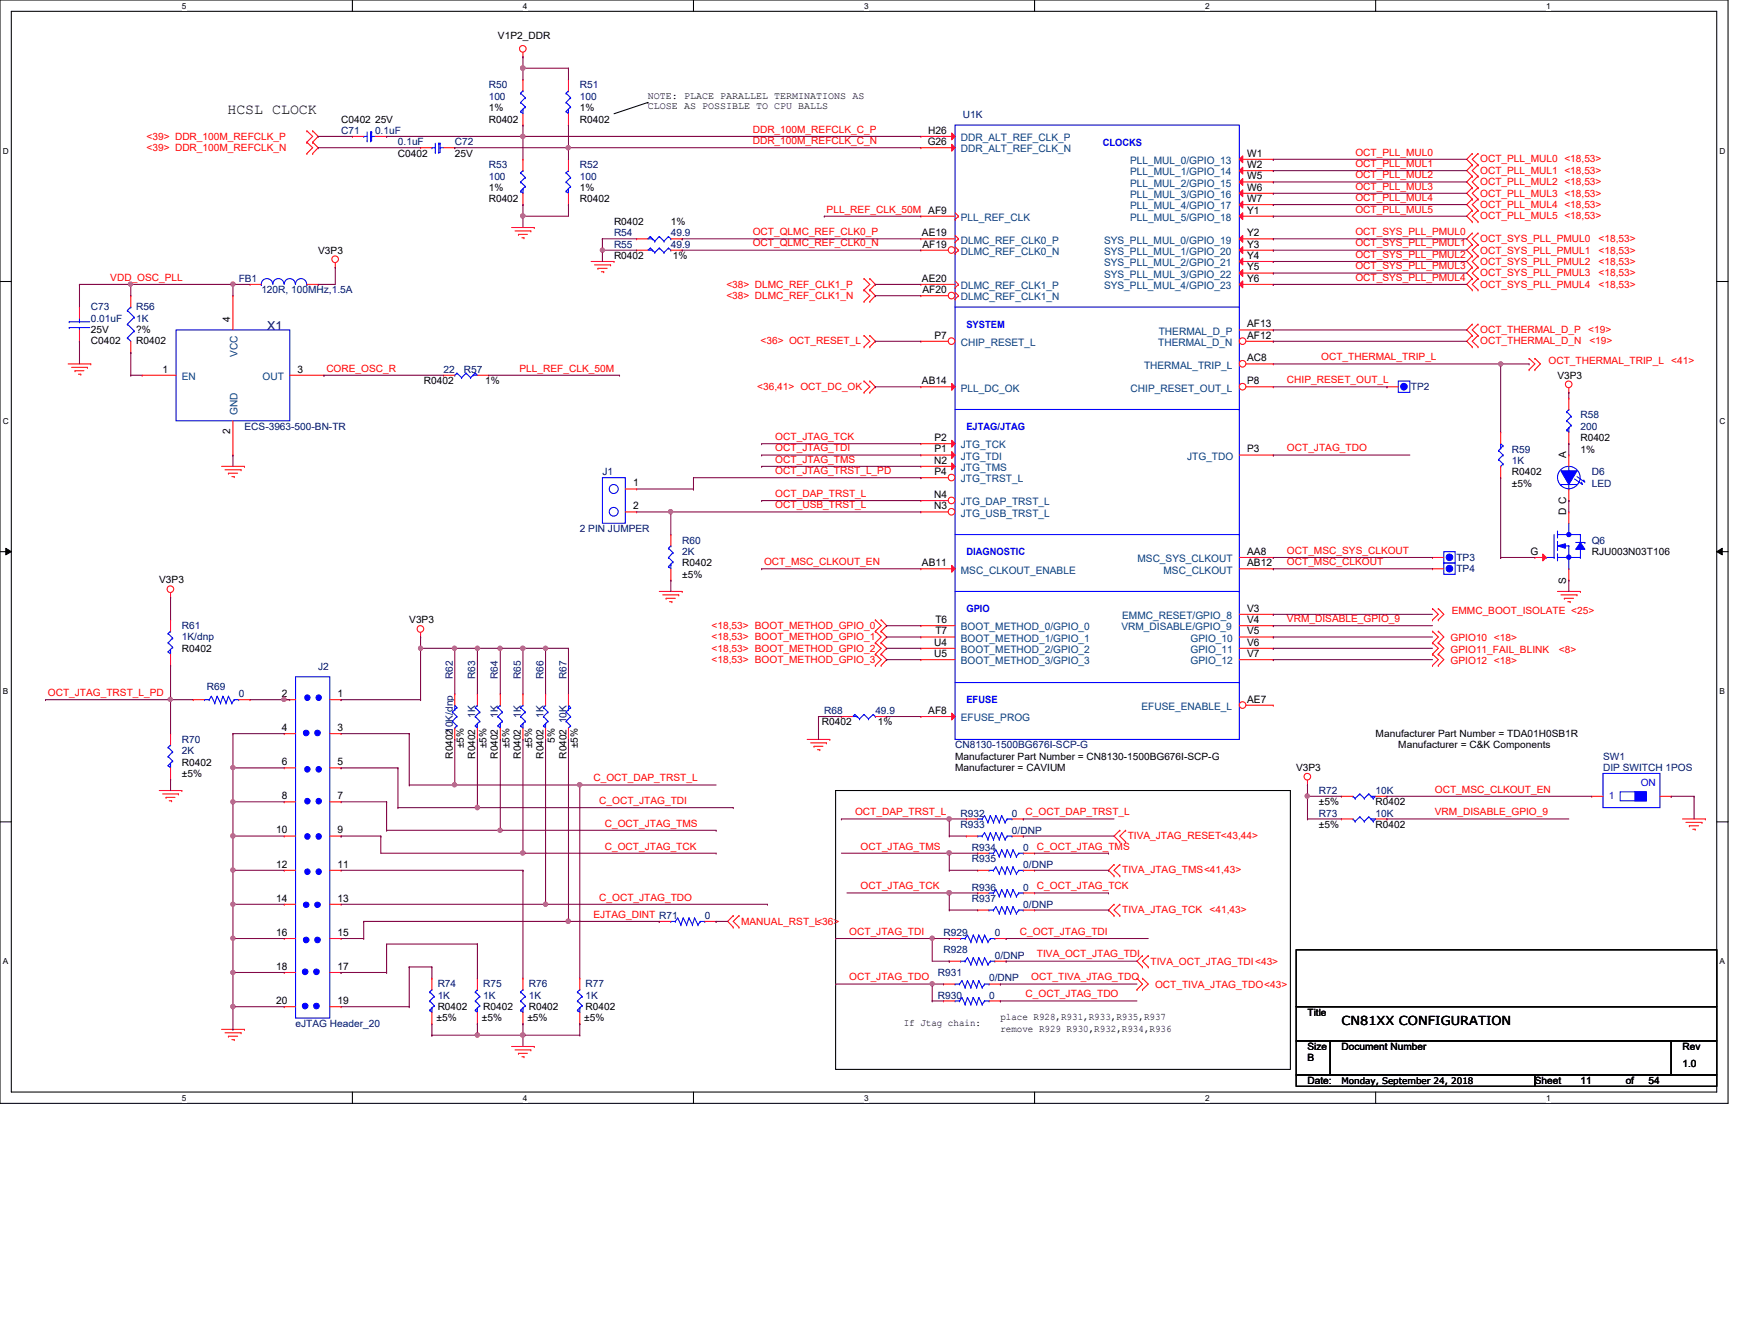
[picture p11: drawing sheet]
<svg xmlns="http://www.w3.org/2000/svg" width="279mm" height="216mm" viewBox="0 0 279 216" stroke-linecap="round" stroke-linejoin="round" font-family="sans-serif">
<defs><g id="words">
<text font-size="2.4" x="36.6" y="18.4">HCSL CLOCK</text>
<text font-size="2" fill="#000080" x="43" y="53">X1</text>
<text font-size="2" x="215.8" y="164.8">CN81XX CONFIGURATION</text>
<g font-size="1.7">
<text x="149.2" y="23.3">G26</text>
<text x="149.3" y="21.5">H26</text>
<text x="200.6" y="25.2">W1</text>
<text x="200.6" y="27">W2</text>
<text x="200.6" y="28.8">W5</text>
<text x="200.6" y="30.6">W6</text>
<text x="200.6" y="32.5">W7</text>
<text x="200.6" y="34.3">Y1</text>
<text x="148.3" y="38">AE19</text>
<text x="148.4" y="39.8">AF19</text>
<text x="200.6" y="38">Y2</text>
<text x="200.6" y="39.8">Y3</text>
<text x="200.6" y="41.6">Y4</text>
<text x="148.3" y="45.3">AE20</text>
<text x="148.4" y="47.1">AF20</text>
<text x="200.6" y="43.5">Y5</text>
<text x="200.6" y="45.3">Y6</text>
<text x="37" y="51.8" transform="rotate(-90 37 51.8)">4</text>
<text x="200.6" y="52.6">AF13</text>
<text x="26.1" y="59.9">1</text>
<text x="47.9" y="59.9">3</text>
<text x="150.3" y="54.4">P7</text>
<text x="200.6" y="54.4">AF12</text>
<text x="200.6" y="58.1">AC8</text>
<text x="148.3" y="61.8">AB14</text>
<text x="200.6" y="61.8">P8</text>
<text x="37" y="69.8" transform="rotate(-90 37 69.8)">2</text>
<text x="150.3" y="70.9">P2</text>
<text x="150.2" y="74.5">N2</text>
<text x="150.3" y="72.7">P1</text>
<text x="150.3" y="76.4">P4</text>
<text x="200.6" y="72.7">P3</text>
<text x="251.9" y="73.7" transform="rotate(-90 251.9 73.7)">A</text>
<text x="101.9" y="78.2">1</text>
<text x="101.9" y="81.9">2</text>
<text x="150.2" y="80.1">N4</text>
<text x="150.2" y="81.9">N3</text>
<text x="251.9" y="82.8" transform="rotate(-90 251.9 82.8)">D C</text>
<text x="200.6" y="89.2">AA8</text>
<text x="246.2" y="89.2">G</text>
<text x="148.3" y="91">AB11</text>
<text x="200.6" y="91">AB12</text>
<text x="251.9" y="93.8" transform="rotate(-90 251.9 93.8)">S</text>
<text x="150.5" y="100.2">T6</text>
<text x="150.5" y="102">T7</text>
<text x="200.6" y="100.2">V4</text>
<text x="200.6" y="102">V5</text>
<text x="200.6" y="98.3">V3</text>
<text x="150.2" y="103.8">U4</text>
<text x="150.2" y="105.6">U5</text>
<text x="200.6" y="103.8">V6</text>
<text x="200.6" y="105.6">V7</text>
<text x="45.3" y="112.1">2</text>
<text x="54.3" y="112.1">1</text>
<text x="200.6" y="112.9">AE7</text>
<text x="45.3" y="117.5">4</text>
<text x="54.3" y="117.5">3</text>
<text x="149.3" y="114.8">AF8</text>
<text x="45.3" y="123">6</text>
<text x="54.3" y="123">5</text>
<text x="45.3" y="128.5">8</text>
<text x="54.3" y="128.5">7</text>
<text x="44.4" y="134">10</text>
<text x="54.3" y="134">9</text>
<text x="44.4" y="139.5">12</text>
<text x="54.3" y="139.5">11</text>
<text x="44.4" y="144.9">14</text>
<text x="54.3" y="144.9">13</text>
<text x="44.4" y="150.5">16</text>
<text x="44.4" y="155.9">18</text>
<text x="54.3" y="150.5">15</text>
<text x="54.3" y="155.9">17</text>
<text x="44.4" y="161.4">20</text>
<text x="54.3" y="161.4">19</text>
</g>
<g font-size="1.7" fill="#004080">
<text x="154.6" y="22.7">DDR_ALT_REF_CLK_P</text>
<text x="154.6" y="24.5">DDR_ALT_REF_CLK_N</text>
<text x="181.8" y="26.4">PLL_MUL_0/GPIO_13</text>
<text x="181.8" y="28.2">PLL_MUL_1/GPIO_14</text>
<text x="154.6" y="35.5">PLL_REF_CLK</text>
<text x="181.8" y="30">PLL_MUL_2/GPIO_15</text>
<text x="181.8" y="31.8">PLL_MUL_3/GPIO_16</text>
<text x="181.8" y="33.7">PLL_MUL_4/GPIO_17</text>
<text x="181.8" y="35.5">PLL_MUL_5/GPIO_18</text>
<text x="154.6" y="39.2">DLMC_REF_CLK0_P</text>
<text x="154.6" y="41">DLMC_REF_CLK0_N</text>
<text x="177.6" y="39.2">SYS_PLL_MUL_0/GPIO_19</text>
<text x="177.6" y="41">SYS_PLL_MUL_1/GPIO_20</text>
<text x="154.6" y="46.5">DLMC_REF_CLK1_P</text>
<text x="177.6" y="42.8">SYS_PLL_MUL_2/GPIO_21</text>
<text x="177.6" y="44.7">SYS_PLL_MUL_3/GPIO_22</text>
<text x="177.6" y="46.5">SYS_PLL_MUL_4/GPIO_23</text>
<text x="154.6" y="48.3">DLMC_REF_CLK1_N</text>
<text x="186.4" y="53.8">THERMAL_D_P</text>
<text x="38.2" y="57.4" transform="rotate(-90 38.2 57.4)">VCC</text>
<text x="154.6" y="55.6">CHIP_RESET_L</text>
<text x="184" y="59.3">THERMAL_TRIP_L</text>
<text x="186.3" y="55.6">THERMAL_D_N</text>
<text x="29.3" y="61.1">EN</text>
<text x="42.2" y="61.1">OUT</text>
<text x="154.6" y="62.9">PLL_DC_OK</text>
<text x="181.9" y="62.9">CHIP_RESET_OUT_L</text>
<text x="38.2" y="66.7" transform="rotate(-90 38.2 66.7)">GND</text>
<text x="154.6" y="72.1">JTG_TCK</text>
<text x="154.6" y="73.9">JTG_TDI</text>
<text x="154.6" y="75.7">JTG_TMS</text>
<text x="154.6" y="77.6">JTG_TRST_L</text>
<text x="191" y="73.9">JTG_TDO</text>
<text x="154.6" y="81.2">JTG_DAP_TRST_L</text>
<text x="154.6" y="83.1">JTG_USB_TRST_L</text>
<text x="154.6" y="92.2">MSC_CLKOUT_ENABLE</text>
<text x="183" y="90.4">MSC_SYS_CLKOUT</text>
<text x="187.2" y="92.2">MSC_CLKOUT</text>
<text x="154.6" y="101.3">BOOT_METHOD_0/GPIO_0</text>
<text x="180.4" y="101.3">VRM_DISABLE/GPIO_9</text>
<text x="180.5" y="99.5">EMMC_RESET/GPIO_8</text>
<text x="154.6" y="103.2">BOOT_METHOD_1/GPIO_1</text>
<text x="154.6" y="105">BOOT_METHOD_2/GPIO_2</text>
<text x="154.6" y="106.8">BOOT_METHOD_3/GPIO_3</text>
<text x="191.5" y="103.2">GPIO_10</text>
<text x="191.5" y="105">GPIO_11</text>
<text x="191.5" y="106.8">GPIO_12</text>
<text x="154.6" y="116">EFUSE_PROG</text>
<text x="183.6" y="114.1">EFUSE_ENABLE_L</text>
</g>
<g font-size="1.6">
<text x="80.1" y="6.3">V1P2_DDR</text>
<text x="78.6" y="17.9">1%</text>
<text x="93.3" y="17.9">1%</text>
<text x="104.2" y="15.9">NOTE: PLACE PARALLEL TERMINATIONS AS</text>
<text x="104.2" y="17.5">CLOSE AS POSSIBLE TO CPU BALLS</text>
<text x="54.9" y="19.7">C0402</text>
<text x="60.3" y="19.7">25V</text>
<text x="78.6" y="19.7">R0402</text>
<text x="93.3" y="19.7">R0402</text>
<text x="64" y="25.2">C0402</text>
<text x="73.2" y="25.2">25V</text>
<text x="78.6" y="30.7">1%</text>
<text x="78.6" y="32.5">R0402</text>
<text x="93.3" y="30.7">1%</text>
<text x="93.3" y="32.5">R0402</text>
<text x="51.2" y="40.8">V3P3</text>
<text x="98.8" y="41.7">R0402</text>
<text x="98.8" y="36.2">R0402</text>
<text x="107.9" y="36.2">1%</text>
<text x="108.2" y="41.7">1%</text>
<text x="14.6" y="53.6">25V</text>
<text x="21.9" y="53.6">?%</text>
<text x="14.6" y="55.4">C0402</text>
<text x="21.9" y="55.4">R0402</text>
<text x="68.2" y="61.8">R0402</text>
<text x="78.1" y="61.8">1%</text>
<text x="250.5" y="60.9">V3P3</text>
<text x="254.2" y="70.9">R0402</text>
<text x="243.2" y="76.4">R0402</text>
<text x="254.2" y="72.8">1%</text>
<text x="243.2" y="78.2">±5%</text>
<text x="256" y="89.2">RJU003N03T106</text>
<text x="25.6" y="93.8">V3P3</text>
<text x="109.7" y="91.1">R0402</text>
<text x="109.7" y="92.9">±5%</text>
<text x="65.8" y="100.2">V3P3</text>
<text x="29.3" y="104.8">R0402</text>
<text x="89.2" y="119.4" transform="rotate(-90 89.2 119.4)">5%</text>
<text x="132.2" y="116.6">R0402</text>
<text x="141.2" y="116.6">1%</text>
<text x="221.3" y="118.5">Manufacturer Part Number = TDA01H0SB1R</text>
<text x="29.3" y="123.1">R0402</text>
<text x="29.3" y="124.9">±5%</text>
<text x="72.8" y="122" transform="rotate(-90 72.8 122)">R040210K/dnp</text>
<text x="74.6" y="120.3" transform="rotate(-90 74.6 120.3)">±5%</text>
<text x="76.5" y="122" transform="rotate(-90 76.5 122)">R0402</text>
<text x="78.3" y="120.3" transform="rotate(-90 78.3 120.3)">±5%</text>
<text x="80.1" y="122" transform="rotate(-90 80.1 122)">R0402</text>
<text x="82" y="120.3" transform="rotate(-90 82 120.3)">±5%</text>
<text x="83.8" y="122" transform="rotate(-90 83.8 122)">R0402</text>
<text x="85.6" y="120.3" transform="rotate(-90 85.6 120.3)">±5%</text>
<text x="87.4" y="122" transform="rotate(-90 87.4 122)">R0402</text>
<text x="91.1" y="122" transform="rotate(-90 91.1 122)">R0402</text>
<text x="92.9" y="120.3" transform="rotate(-90 92.9 120.3)">±5%</text>
<text x="153.6" y="124">Manufacturer = CAVIUM</text>
<text x="153.6" y="122.1">Manufacturer Part Number = CN8130-1500BG676I-SCP-G</text>
<text x="208.5" y="124">V3P3</text>
<text x="224.9" y="120.3">Manufacturer = C&amp;K Components</text>
<text x="212.1" y="129.5">±5%</text>
<text x="221.3" y="129.5">R0402</text>
<text x="212.1" y="133.1">±5%</text>
<text x="221.3" y="133.1">R0402</text>
<text x="70.2" y="164.2">±5%</text>
<text x="70.4" y="162.3">R0402</text>
<text x="77.5" y="164.2">±5%</text>
<text x="77.7" y="162.3">R0402</text>
<text x="84.8" y="164.2">±5%</text>
<text x="85" y="162.3">R0402</text>
<text x="94" y="164.2">±5%</text>
<text x="94.2" y="162.3">R0402</text>
<text x="145.4" y="164.9">If Jtag chain:</text>
<text x="160.9" y="164">place R928,R931,R933,R935,R937</text>
<text x="160.9" y="165.9">remove R929 R930,R932,R934,R936</text>
<text x="210.3" y="163.3">Title</text>
<text x="210.3" y="168.8">Size</text>
<text x="210.3" y="170.6">B</text>
<text x="215.8" y="168.8">Document Number</text>
<text x="270.6" y="168.8">Rev</text>
<text x="270.6" y="171.5">1.0</text>
<text x="210.3" y="174.2">Date:</text>
<text x="246.9" y="174.2">Sheet</text>
<text x="254.2" y="174.2">11</text>
<text x="261.5" y="174.2">of</text>
<text x="265.2" y="174.2">54</text>
</g>
<g font-size="1.6" fill="#000080">
<text x="78.6" y="14.2">R50</text>
<text x="78.6" y="16">100</text>
<text x="93.3" y="14.2">R51</text>
<text x="93.3" y="16">100</text>
<text x="54.9" y="21.5">C71</text>
<text x="60.3" y="21.5">0.1uF</text>
<text x="64" y="23.4">0.1uF</text>
<text x="73.2" y="23.4">C72</text>
<text x="154.9" y="19">U1K</text>
<text x="78.6" y="27.1">R53</text>
<text x="78.6" y="28.9">100</text>
<text x="93.3" y="27.1">R52</text>
<text x="93.3" y="28.9">100</text>
<text x="98.8" y="39.8">R55</text>
<text x="98.8" y="38">R54</text>
<text x="107.9" y="39.8">49.9</text>
<text x="107.9" y="38">49.9</text>
<text x="38.4" y="45.3">FB1</text>
<text x="42" y="47.2">120R, 100MHz,1.5A</text>
<text x="14.6" y="49.9">C73</text>
<text x="14.6" y="51.7">0.01uF</text>
<text x="21.9" y="49.9">R56</text>
<text x="21.9" y="51.7">1K</text>
<text x="71.3" y="59.9">22</text>
<text x="74.6" y="59.9">R57</text>
<text x="226.9" y="62.7">TP2</text>
<text x="39.3" y="69.1">ECS-3963-500-BN-TR</text>
<text x="254.2" y="67.3">R58</text>
<text x="254.2" y="69.1">200</text>
<text x="96.9" y="76.4">J1</text>
<text x="243.2" y="72.8">R59</text>
<text x="243.2" y="74.6">1K</text>
<text x="256" y="76.4">D6</text>
<text x="256" y="78.2">LED</text>
<text x="93.3" y="85.6">2 PIN JUMPER</text>
<text x="109.7" y="87.4">R60</text>
<text x="109.7" y="89.2">2K</text>
<text x="256" y="87.4">Q6</text>
<text x="234.3" y="90.1">TP3</text>
<text x="234.3" y="91.9">TP4</text>
<text x="29.3" y="101.1">R61</text>
<text x="29.3" y="102.9">1K/dnp</text>
<text x="51.2" y="107.7">J2</text>
<text x="33.3" y="111">R69</text>
<text x="38.4" y="112.1">0</text>
<text x="72.8" y="109.2" transform="rotate(-90 72.8 109.2)">R62</text>
<text x="76.5" y="109.2" transform="rotate(-90 76.5 109.2)">R63</text>
<text x="80.1" y="109.2" transform="rotate(-90 80.1 109.2)">R64</text>
<text x="83.8" y="109.2" transform="rotate(-90 83.8 109.2)">R65</text>
<text x="87.4" y="109.2" transform="rotate(-90 87.4 109.2)">R66</text>
<text x="91.1" y="109.2" transform="rotate(-90 91.1 109.2)">R67</text>
<text x="29.3" y="119.4">R70</text>
<text x="76.5" y="115.4" transform="rotate(-90 76.5 115.4)">1K</text>
<text x="80.1" y="115.4" transform="rotate(-90 80.1 115.4)">1K</text>
<text x="83.8" y="115.4" transform="rotate(-90 83.8 115.4)">1K</text>
<text x="87.4" y="115.4" transform="rotate(-90 87.4 115.4)">1K</text>
<text x="91.1" y="116.3" transform="rotate(-90 91.1 116.3)">10K</text>
<text x="132.6" y="114.8">R68</text>
<text x="140.8" y="114.8">49.9</text>
<text x="29.3" y="121.2">2K</text>
<text x="153.6" y="120.3">CN8130-1500BG676I-SCP-G</text>
<text x="257.9" y="122.1">SW1</text>
<text x="257.9" y="124">DIP SWITCH 1POS</text>
<text x="154.5" y="131.3">R932</text>
<text x="162.8" y="131.3">0</text>
<text x="212.1" y="127.6">R72</text>
<text x="212.1" y="131.3">R73</text>
<text x="221.3" y="127.6">10K</text>
<text x="221.3" y="131.3">10K</text>
<text x="154.5" y="133.1">R933</text>
<text x="156.3" y="136.8">R934</text>
<text x="162.8" y="134">0/DNP</text>
<text x="164.6" y="136.8">0</text>
<text x="156.3" y="143.2">R936</text>
<text x="156.3" y="138.6">R935</text>
<text x="164.6" y="143.2">0</text>
<text x="164.6" y="139.5">0/DNP</text>
<text x="113.4" y="147.7">0</text>
<text x="156.3" y="145">R937</text>
<text x="164.6" y="145.9">0/DNP</text>
<text x="151.8" y="153.2">R928</text>
<text x="151.8" y="150.5">R929</text>
<text x="160" y="150.5">0</text>
<text x="160" y="154.1">0/DNP</text>
<text x="70.4" y="158.7">R74</text>
<text x="70.4" y="160.5">1K</text>
<text x="77.7" y="158.7">R75</text>
<text x="77.7" y="160.5">1K</text>
<text x="85" y="158.7">R76</text>
<text x="85" y="160.5">1K</text>
<text x="94.2" y="158.7">R77</text>
<text x="94.2" y="160.5">1K</text>
<text x="150.9" y="156.9">R931</text>
<text x="150.9" y="160.5">R930</text>
<text x="159.1" y="160.5">0</text>
<text x="159.1" y="157.8">0/DNP</text>
<text x="47.5" y="165.1">eJTAG Header_20</text>
</g>
<g font-size="1.6" fill="#f00">
<text x="23.6" y="22.5">&lt;39&gt; DDR_100M_REFCLK_P</text>
<text x="121.1" y="21.3">DDR_100M_REFCLK_C_P</text>
<text x="121.1" y="23.2">DDR_100M_REFCLK_C_N</text>
<text x="23.6" y="24.3">&lt;39&gt; DDR_100M_REFCLK_N</text>
<text x="218" y="25">OCT_PLL_MUL0</text>
<text x="218" y="26.8">OCT_PLL_MUL1</text>
<text x="218" y="28.7">OCT_PLL_MUL2</text>
<text x="238.1" y="26.1">OCT_PLL_MUL0 &lt;18,53&gt;</text>
<text x="238.1" y="27.9">OCT_PLL_MUL1 &lt;18,53&gt;</text>
<text x="238.1" y="29.8">OCT_PLL_MUL2 &lt;18,53&gt;</text>
<text x="133" y="34.2">PLL_REF_CLK_50M AF9</text>
<text x="218" y="32.3">OCT_PLL_MUL4</text>
<text x="218" y="34.2">OCT_PLL_MUL5</text>
<text x="218" y="30.5">OCT_PLL_MUL3</text>
<text x="238.1" y="31.6">OCT_PLL_MUL3 &lt;18,53&gt;</text>
<text x="238.1" y="33.4">OCT_PLL_MUL4 &lt;18,53&gt;</text>
<text x="238.1" y="35.3">OCT_PLL_MUL5 &lt;18,53&gt;</text>
<text x="121.1" y="39.6">OCT_QLMC_REF_CLK0_N</text>
<text x="121.1" y="37.8">OCT_QLMC_REF_CLK0_P</text>
<text x="218" y="39.6">OCT_SYS_PLL_PMUL1</text>
<text x="218" y="41.4">OCT_SYS_PLL_PMUL2</text>
<text x="218" y="37.8">OCT_SYS_PLL_PMUL0</text>
<text x="238.1" y="38.9">OCT_SYS_PLL_PMUL0</text>
<text x="238.1" y="40.8">OCT_SYS_PLL_PMUL1</text>
<text x="257.1" y="38.9">&lt;18,53&gt;</text>
<text x="257.1" y="40.8">&lt;18,53&gt;</text>
<text x="17.7" y="45.1">VDD_OSC_PLL</text>
<text x="116.8" y="46.2">&lt;38&gt; DLMC_REF_CLK1_P</text>
<text x="218" y="45.1">OCT_SYS_PLL_PMUL4</text>
<text x="218" y="43.3">OCT_SYS_PLL_PMUL3</text>
<text x="238.1" y="42.6">OCT_SYS_PLL_PMUL2</text>
<text x="238.1" y="44.4">OCT_SYS_PLL_PMUL3</text>
<text x="238.1" y="46.2">OCT_SYS_PLL_PMUL4</text>
<text x="257.1" y="42.6">&lt;18,53&gt;</text>
<text x="257.1" y="44.4">&lt;18,53&gt;</text>
<text x="257.1" y="46.2">&lt;18,53&gt;</text>
<text x="116.8" y="48">&lt;38&gt; DLMC_REF_CLK1_N</text>
<text x="238.1" y="53.6">OCT_THERMAL_D_P</text>
<text x="255.5" y="53.6">&lt;19&gt;</text>
<text x="52.5" y="59.7">CORE_OSC_R</text>
<text x="83.6" y="59.7">PLL_REF_CLK_50M</text>
<text x="122.3" y="55.4">&lt;36&gt; OCT_RESET_L</text>
<text x="212.5" y="57.9">OCT_THERMAL_TRIP_L</text>
<text x="238.1" y="55.4">OCT_THERMAL_D_N</text>
<text x="249.1" y="58.5">OCT_THERMAL_TRIP_L</text>
<text x="255.6" y="55.4">&lt;19&gt;</text>
<text x="268.8" y="58.5">&lt;41&gt;</text>
<text x="121.8" y="62.7">&lt;36,41&gt; OCT_DC_OK</text>
<text x="207" y="61.6">CHIP_RESET_OUT_L</text>
<text x="124.7" y="70.7">OCT_JTAG_TCK</text>
<text x="124.7" y="72.6">OCT_JTAG_TDI</text>
<text x="124.7" y="74.4">OCT_JTAG_TMS</text>
<text x="124.7" y="76.2">OCT_JTAG_TRST_L_PD</text>
<text x="207" y="72.6">OCT_JTAG_TDO</text>
<text x="124.7" y="79.9">OCT_DAP_TRST_L</text>
<text x="124.7" y="81.7">OCT_USB_TRST_L</text>
<text x="207" y="89">OCT_MSC_SYS_CLKOUT</text>
<text x="122.9" y="90.8">OCT_MSC_CLKOUT_EN</text>
<text x="207" y="90.8">OCT_MSC_CLKOUT</text>
<text x="114.5" y="101.1">&lt;18,53&gt; BOOT_METHOD_GPIO_0</text>
<text x="207" y="100">VRM_DISABLE_GPIO_9</text>
<text x="233.5" y="98.7">EMMC_BOOT_ISOLATE &lt;25&gt;</text>
<text x="114.5" y="102.9">&lt;18,53&gt; BOOT_METHOD_GPIO_1</text>
<text x="114.5" y="104.8">&lt;18,53&gt; BOOT_METHOD_GPIO_2</text>
<text x="114.5" y="106.6">&lt;18,53&gt; BOOT_METHOD_GPIO_3</text>
<text x="233.3" y="103.1">GPIO10 &lt;18&gt;</text>
<text x="233.3" y="104.9">GPIO11_FAIL_BLINK</text>
<text x="233.3" y="106.8">GPIO12 &lt;18&gt;</text>
<text x="250.7" y="104.9">&lt;8&gt;</text>
<text x="7.7" y="111.9">OCT_JTAG_TRST_L_PD</text>
<text x="95.5" y="125.6">C_OCT_DAP_TRST_L</text>
<text x="96.4" y="129.2">C_OCT_JTAG_TDI</text>
<text x="137.5" y="131.1">OCT_DAP_TRST_L</text>
<text x="165" y="131.1">C_OCT_DAP_TRST_L</text>
<text x="230.8" y="131.1">VRM_DISABLE_GPIO_9</text>
<text x="230.8" y="127.4">OCT_MSC_CLKOUT_EN</text>
<text x="97.3" y="132.9">C_OCT_JTAG_TMS</text>
<text x="97.3" y="136.6">C_OCT_JTAG_TCK</text>
<text x="138.4" y="136.6">OCT_JTAG_TMS</text>
<text x="166.8" y="136.6">C_OCT_JTAG_TMS</text>
<text x="181.4" y="134.9">TIVA_JTAG_RESET&lt;43,44&gt;</text>
<text x="138.4" y="143">OCT_JTAG_TCK</text>
<text x="166.8" y="143">C_OCT_JTAG_TCK</text>
<text x="180.5" y="140.4">TIVA_JTAG_TMS&lt;41,43&gt;</text>
<text x="95.5" y="147.5">EJTAG_DINT R71</text>
<text x="96.4" y="144.8">C_OCT_JTAG_TDO</text>
<text x="119.2" y="148.6">MANUAL_RST_L&lt;36&gt;</text>
<text x="180.5" y="146.8">TIVA_JTAG_TCK</text>
<text x="194.6" y="146.8">&lt;41,43&gt;</text>
<text x="136.6" y="150.3">OCT_JTAG_TDI</text>
<text x="164" y="150.3">C_OCT_JTAG_TDI</text>
<text x="166.8" y="153.9">TIVA_OCT_JTAG_TDI</text>
<text x="185.1" y="155.1">TIVA_OCT_JTAG_TDI&lt;43&gt;</text>
<text x="136.6" y="157.6">OCT_JTAG_TDO</text>
<text x="165" y="160.3">C_OCT_JTAG_TDO</text>
<text x="165.9" y="157.6">OCT_TIVA_JTAG_TDO</text>
<text x="185.8" y="158.9">OCT_TIVA_JTAG_TDO&lt;43&gt;</text>
</g>
<g font-size="1.6" fill="#00f">
<text x="177.4" y="23.5">CLOCKS</text>
<text x="155.4" y="52.7">SYSTEM</text>
<text x="155.4" y="69.2">EJTAG/JTAG</text>
<text x="155.4" y="89.3">DIAGNOSTIC</text>
<text x="155.4" y="98.4">GPIO</text>
<text x="155.4" y="113.1">EFUSE</text>
<text x="258.8" y="128.5">1</text>
<text x="263.9" y="126.3">ON</text>
</g>
<text font-size="1.4" x="215.8" y="174.2">Monday, September 24, 2018</text>
<g font-size="1.3">
<text x="29.3" y="1.4">5</text>
<text x="84.1" y="1.4">4</text>
<text x="139" y="1.4">3</text>
<text x="193.8" y="1.4">2</text>
<text x="248.7" y="1.4">1</text>
<text x=".5" y="24.7">D</text>
<text x="276.6" y="24.7">D</text>
<text x=".5" y="68.2">C</text>
<text x="276.6" y="68.2">C</text>
<text x=".5" y="111.6">B</text>
<text x="276.6" y="111.6">B</text>
<text x=".5" y="155">A</text>
<text x="276.6" y="155">A</text>
<text x="29.3" y="177">5</text>
<text x="84.1" y="177">4</text>
<text x="139" y="177">3</text>
<text x="193.8" y="177">2</text>
<text x="248.7" y="177">1</text>
</g>
</g></defs>
<path d="M0 0h278v177.4h-278zM1.8 1.8h274.3v173.8h-274.3z" fill="none" stroke="#000" stroke-width=".17"/>
<g fill="#fff">
<path d="M29.3 .2h.7v1.5h-.7z"/>
<path d="M29.3 175.8h.7v1.4h-.7z"/>
</g>
<path d="M56.7 0v1.8M56.7 175.6v1.8" fill="none" stroke="#000" stroke-width=".17"/>
<g fill="#fff">
<path d="M84.1 .2h.7v1.5h-.7z"/>
<path d="M84.1 175.8h.7v1.4h-.7z"/>
</g>
<path d="M111.5 0v1.8M111.5 175.6v1.8" fill="none" stroke="#000" stroke-width=".17"/>
<g fill="#fff">
<path d="M139 .2h.7v1.5h-.7z"/>
<path d="M139 175.8h.7v1.4h-.7z"/>
</g>
<path d="M166.4 0v1.8M166.4 175.6v1.8" fill="none" stroke="#000" stroke-width=".17"/>
<g fill="#fff">
<path d="M193.8 .2h.8v1.5h-.8z"/>
<path d="M193.8 175.8h.8v1.4h-.8z"/>
</g>
<path d="M221.3 0v1.8M221.3 175.6v1.8" fill="none" stroke="#000" stroke-width=".17"/>
<g fill="#fff">
<path d="M248.7 .2h.7v1.5h-.7z"/>
<path d="M248.7 175.8h.7v1.4h-.7z"/>
<path d="M.5 23.5h.9v1.5h-.9z"/>
<path d="M276.6 23.5h.9v1.5h-.9z"/>
<path d="M.5 67h.9v1.5h-.9z"/>
<path d="M276.6 67h.9v1.5h-.9z"/>
</g>
<path d="M0 45.3h1.8M276.1 45.3h1.9" fill="none" stroke="#000" stroke-width=".17"/>
<g fill="#fff">
<path d="M.5 110.4h.8v1.5h-.8z"/>
<path d="M276.6 110.4h.9v1.5h-.9z"/>
</g>
<path d="M0 88.7h1.8M276.1 88.7h1.9" fill="none" stroke="#000" stroke-width=".17"/>
<path d="M.9 88.1l.9 .6-.9 .5zM276.1 88.7l.9-.6v1.1z" fill="#000"/>
<path d="M.9 88.1l.9 .6-.9 .5zM276.1 88.7l.9-.6v1.1z" fill="none" stroke="#000" stroke-width=".16"/>
<g fill="#fff">
<path d="M.5 153.8h.8v1.5h-.8z"/>
<path d="M276.6 153.8h.9v1.5h-.9z"/>
</g>
<path d="M104.2 16.5h.1M104.2 16.5l-5.4 1.8M0 132.1h1.8M134.4 127.1h73.2v44.8h-73.2zM276.1 132.1h1.9M208.5 152.7h67.6v9.1h-67.6zM208.5 161.8h67.6v5.5h-67.6zM208.5 167.3h5.5v5.5h-5.5zM208.5 172.8h38.4v1.8h-38.4zM214 167.3h54.8v5.5h-54.8zM246.9 172.8h29.2v1.8h-29.2zM268.8 167.3h7.3v5.5h-7.3z" fill="none" stroke="#000" stroke-width=".17"/>
<g fill="none" stroke="#f00" stroke-width=".17">
<path d="M84.1 9.1h.1M84.1 8.4v.7M49.4 21h.1M49.4 22.9h.1M49.4 24.7h.1M49.4 21l.9 .9-.9 1M49.4 22.9l.9 .8-.9 1M50.3 22.9h.1M50.3 21h.1M50.3 24.7h.1M50.3 21l.9 .9-.9 1M50.3 22.9l.9 .8-.9 1"/>
<path d="M56.7 21.9h.1M56.7 21.9h1.8M60.3 21.9h1.9M62.2 21.9h.1M82.3 36.6h3.6M82.8 37.1h2.6M83.4 37.7h.1M83.4 37.7h1.4M83.9 38.2h.4M84.3 38.2h.1M85.4 37.1h.1M85.9 36.6h.1"/>
<path d="M236.8 37.5h.1M236.8 39.3h.1M236.8 24.7h.1M236.8 26.5h.1M236.8 28.3h.1M236.8 30.2h.1M236.8 32h.1M236.8 33.8h.1M236.8 35.6h.1M236.8 37.5l-.9 .9 .9 .9M236.8 39.3l-.9 .9 .9 .9M236.8 24.7l-.9 .9 .9 .9"/>
<path d="M236.8 26.5l-.9 .9 .9 .9M236.8 28.3l-.9 1 .9 .9M236.8 30.2l-.9 .9 .9 .9M236.8 32l-.9 .9 .9 .9M236.8 33.8l-.9 1 .9 .8M237.7 39.3h.1M237.7 37.5h.1M237.7 26.5h.1M237.7 24.7h.1M237.7 28.3h.1M237.7 30.2h.1M237.7 32h.1"/>
<path d="M237.7 33.8h.1M237.7 35.6h.1M237.7 37.5l-.9 .9 .9 .9M237.7 39.3l-.9 .9 .9 .9M237.7 24.7l-.9 .9 .9 .9M237.7 26.5l-.9 .9 .9 .9M237.7 28.3l-.9 1 .9 .9M237.7 30.2l-.9 .9 .9 .9M237.7 32l-.9 .9 .9 .9M237.7 33.8l-.9 1 .9 .8M11 58.5h3.6M11.5 59.1h2.6"/>
<path d="M12.1 59.6h.1M12.1 59.6h1.4M12.8 54.9h.1M12.8 49.4h.1M12.8 49.4v1.8M12.8 53v1.9M14.1 59.1h.1M14.6 58.5h.1M21 56.7h.1M21 47.5h.1M21 47.5v1.9M21 54.9v1.8"/>
<path d="M53.9 43h.1M53.9 42.2v.8M95.1 42h3.7M95.6 42.6h2.6M96.2 43.1h.1M96.2 43.1h1.5M96.7 43.7h.4M97.1 43.7h.1M98.2 42.6h.1M98.8 42h.1M139 53.9h.1M139 55.8h.1"/>
<path d="M139 46.6h.1M139 48.5h.1M139 44.8h.1M139 53.9l.9 1-.9 .9M139 46.6l.9 .9-.9 1M139 44.8l.9 .9-.9 .9M139.9 55.8h.1M139.9 53.9h.1M139.9 48.5h.1M139.9 46.6h.1M139.9 44.8h.1M139.9 53.9l.9 1-.9 .9"/>
<path d="M139.9 46.6l.9 .9-.9 1M139.9 44.8l.9 .9-.9 .9M236.8 52.1h.1M236.8 53.9h.1M236.8 55.8h.1M236.8 41.1h.1M236.8 43h.1M236.8 44.8h.1M236.8 46.6h.1M236.8 52.1l-.9 .9 .9 .9M236.8 53.9l-.9 1 .9 .9M236.8 41.1l-.9 .9 .9 1"/>
<path d="M236.8 43l-.9 .9 .9 .9M236.8 44.8l-.9 .9 .9 .9M237.7 53.9h.1M237.7 52.1h.1M237.7 55.8h.1M237.7 41.1h.1M237.7 43h.1M237.7 44.8h.1M237.7 46.6h.1M237.7 52.1l-.9 .9 .9 .9M237.7 53.9l-.9 1 .9 .9M237.7 41.1l-.9 .9 .9 1"/>
<path d="M237.7 43l-.9 .9 .9 .9M237.7 44.8l-.9 .9 .9 .9M246 59.4h.1M246 57.6h.1M246 57.6l.9 .9-.9 .9M246.9 59.4h.1M246.9 57.6h.1M246.9 57.6l.9 .9-.9 .9M12.6 60.2h.4M13 60.2h.1M35.6 75h3.7M36.2 75.5h2.6"/>
<path d="M36.7 76.1h.1M36.7 76.1h1.5M37.3 76.6h.4M37.7 76.6h.1M38.8 75.5h.1M39.3 75h.1M139 61.3h.1M139 63.1h.1M139 61.3l.9 .9-.9 .9M139.9 63.1h.1M139.9 61.3h.1M139.9 61.3l.9 .9-.9 .9"/>
<path d="M252.3 63.1h.1M252.3 62.4v.7M27.4 96h.1M27.4 95.3v.7M106 95.1h3.7M106.6 95.6h2.6M107.1 96.2h.1M107.1 96.2h1.5M107.7 96.7h.4M107.9 93.3h.1M107.9 85.9h.1M107.9 85.9v1.9"/>
<path d="M107.9 91.4v1.9M108.1 96.7h.1M109.2 95.6h.1M109.7 95.1h.1M140.8 99.7h.1M140.8 99.7l.9 .9-.9 .9M141.7 99.7h.1M141.7 99.7l.9 .9-.9 .9M230.4 99.7h.1M230.4 97.8h.1M230.4 97.8l1 1-1 .9M231.4 99.7h.1"/>
<path d="M231.4 97.8h.1M231.4 97.8l.8 1-.8 .9M250.5 95.1h3.7M251.1 95.6h2.6M251.6 96.2h.1M251.6 96.2h1.5M252.2 96.7h.4M252.6 96.7h.1M253.7 95.6h.1M254.2 95.1h.1M67.6 102.4h.1M67.6 101.7v.7"/>
<path d="M73.2 111.5h.1M73.2 118.9h.1M73.2 111.5v1.9M73.2 117.1v1.8M84.1 118.9h.1M84.1 111.5h.1M84.1 111.5v1.9M84.1 117.1v1.8M129.8 118.9h3.7M130.4 119.4h2.5M130.9 120h.1M130.9 120h1.5"/>
<path d="M132.9 119.4h.1M133.5 118.9h.1M135.3 115.2h.1M135.3 115.2h1.9M140.8 101.5h.1M140.8 103.3h.1M140.8 105.2h.1M140.8 107h.1M140.8 101.5l.9 .9-.9 .9M140.8 103.3l.9 .9-.9 1M140.8 105.2l.9 .8-.9 1M140.8 115.2h1.8"/>
<path d="M141.7 101.5h.1M141.7 103.3h.1M141.7 105.2h.1M141.7 107h.1M141.7 101.5l.9 .9-.9 .9M141.7 103.3l.9 .9-.9 1M141.7 105.2l.9 .8-.9 1M142.6 115.2h.1M230.4 103.3h.1M230.4 101.5h.1M230.4 105.2h.1M230.4 107h.1"/>
<path d="M230.4 101.5l1 .9-1 .9M230.4 103.3l1 .9-1 1M230.4 105.2l1 .8-1 1M231.4 103.3h.1M231.4 101.5h.1M231.4 105.2h.1M231.4 107h.1M231.4 101.5l.8 .9-.8 .9M231.4 103.3l.8 .9-.8 1M231.4 105.2l.8 .8-.8 1M25.6 127.1h3.7M26.2 127.6h2.5"/>
<path d="M26.7 128.2h.1M26.7 128.2h1.5M27.2 128.7h.4M27.6 128.7h.1M28.7 127.6h.1M29.3 127.1h.1M131.5 120.5h.4M131.9 120.5h.1M179.2 139h.1M179.2 139l-.9 .9 .9 .9M180.1 133.5h.1M180.1 135.3h.1"/>
<path d="M180.1 139h.1M180.1 133.5l-.9 .9 .9 .9M180.1 139l-.9 .9 .9 .9M181.1 135.3h.1M181.1 133.5h.1M181.1 133.5l-1 .9 1 .9M210.3 126.2h.1M210.3 125.4v.8M270.6 131.7h3.7M271.2 132.2h2.6M271.7 132.8h.1M271.7 132.8h1.5"/>
<path d="M272.3 133.3h.4M272.7 133.3h.1M273.8 132.2h.1M274.3 131.7h.1M84.1 157.3h.1M84.1 157.3v1.8M93.3 157.3h.1M93.3 157.3v1.8M117.9 147.2h.1M117.9 149.1h.1M117.9 147.2l-.8 .9 .8 1M118.9 149.1h.1"/>
<path d="M118.9 147.2h.1M118.9 147.2l-1 .9 1 1M152.7 154.5h.1M152.7 154.5h1.8M160 154.5h1.8M161.8 154.5h.1M179.2 140.8h.1M179.2 145.4h.1M179.2 147.2h.1M179.2 145.4l-.9 .9 .9 .9M180.1 140.8h.1M180.1 147.2h.1"/>
<path d="M180.1 145.4h.1M180.1 145.4l-.9 .9 .9 .9M182.9 159.1h.1M182.9 157.3h.1M182.9 157.3l.9 .9-.9 .9M183.8 153.6h.1M183.8 155.4h.1M183.8 159.1h.1M183.8 157.3h.1M183.8 153.6l-.9 .9 .9 .9M183.8 157.3l.9 .9-.9 .9M184.7 155.4h.1"/>
<path d="M184.7 153.6h.1M184.7 153.6l-.9 .9 .9 .9M35.6 165.5h3.7M36.2 166h2.6M36.7 166.6h.1M36.7 166.6h1.5M37.3 167.1h.4M37.7 167.1h.1M38.8 166h.1M39.3 165.5h.1M82.3 168.2h3.6M82.8 168.8h2.6"/>
<path d="M83.4 169.3h.1M83.4 169.3h1.4M83.9 169.9h.4M84.1 164.6h.1M84.1 162.8v1.8M84.3 169.9h.1M85.4 168.8h.1M85.9 168.2h.1M93.3 164.6h.1M93.3 162.8v1.8"/>
<circle cx="84.1" cy="7.8" r=".54"/>
<circle cx="53.9" cy="41.7" r=".54"/>
<circle cx="252.3" cy="61.8" r=".54"/>
<circle cx="27.4" cy="94.7" r=".54"/>
<circle cx="67.6" cy="101.1" r=".54"/>
<circle cx="210.3" cy="124.9" r=".54"/>
</g>
<g fill="none" stroke="#00f" stroke-width=".17">
<path d="M58.5 21.9h.1M58.5 21.9h.6M59.1 22.6h.1M59.1 21.2v1.4M59.6 21.2h.1M59.6 22.6h.1M59.6 21.2v1.4M59.6 21.2h.2M59.8 21.9h.1M59.8 21.2h.1M59.8 21.9h.5M59.8 21.2v1.4h-.2"/>
<path d="M11.1 51.7h.1M11.1 52.7h.1M11.1 51.7h3.3M11.1 52.7h3.3M12.8 52.7h.1M12.8 51.7h.1M12.8 51.2v.5M12.8 52.7v.3M20.5 54.3h.1M20.5 52.1h.1M20.5 49.9h.1M20.5 54.3l.5 .6"/>
<path d="M20.5 52.1l1.1 1.1M20.5 49.9l1.1 1.1M21 49.4h.1M21 49.4l-.5 .5M21.6 53.2h.1M21.6 51h.1M21.6 53.2l-1.1 1.1M21.6 51l-1.1 1.1M224.9 61.3h1.9v1.8h-1.9zM107.5 91.1h.1M107.5 89.6h.1M107.5 88.1h.1"/>
<path d="M107.5 89.6l.7 .7M107.5 88.1l.7 .8M107.9 87.8h.1M107.9 90.7h.1M107.9 90.7v.7l-.4-.3M107.9 87.8l-.4 .3M108.2 90.3h.1M108.2 88.9h.1M108.2 90.3l-.7 .8M108.2 88.9l-.7 .7M72.8 114.5h.1M72.8 116h.1"/>
<path d="M72.8 114.5l.7 .7M72.8 116l.7 .7M73.2 117.1h.1M73.2 114.1h.1M73.5 113.7h.1M73.5 115.2h.1M73.5 116.7h.1M73.5 113.7l-.3-.3v.7M73.5 113.7l-.7 .8M73.5 115.2l-.7 .8M73.5 116.7l-.3 .4M83.7 116.7h.1"/>
<path d="M83.7 115.2h.1M83.7 113.7h.1M83.7 115.2l.8 .8M83.7 113.7l.8 .8M84.1 113.4h.1M84.1 116.3h.1M84.1 116.3v.8l-.4-.4M84.1 113.4l-.4 .3M84.5 116h.1M84.5 114.5h.1M84.5 116l-.8 .7M84.5 114.5l-.8 .7"/>
<path d="M137.5 114.9h.1M137.5 114.9l-.3 .3h.7M137.5 114.9l.8 .7M137.9 115.2h.1M138.3 115.6h.1M139 114.9h.1M139 114.9l-.7 .7M139 114.9l.7 .7M139.7 115.6h.1M140.5 114.9h.1M140.5 114.9l-.8 .7M140.5 114.9l.3 .3"/>
<path d="M140.8 115.2h.1M83.7 159.5h.1M83.7 159.5l.8 .7M84.1 159.1h.1M84.1 159.1l-.4 .4M92.9 159.5h.1M92.9 159.5l.7 .7M93.3 159.1h.1M93.3 159.1l-.4 .4M154.5 154.5h.1M154.5 154.5h.7M155.2 154.5h.1"/>
<path d="M155.2 154.5l.4-.5 .6 1.1M156.2 155.1h.1M156.5 154h.1M156.5 154l.6 1.1M156.5 154l-.3 1.1M157.1 155.1h.1M157.4 154h.1M157.4 154l.6 1.1M157.4 154l-.3 1.1M158 155.1h.1M158.4 154h.1M158.4 154l-.4 1.1"/>
<path d="M158.4 154l.5 1.1M158.9 155.1h.1M159.3 154.5h.1M159.3 154.5l-.4 .6M159.3 154.5h.7M160 154.5h.1M83.7 162.4h.1M83.7 160.9h.1M83.7 160.9l.8 .8M84.1 162h.1M84.1 162v.8l-.4-.4M84.5 161.7h.1"/>
<path d="M84.5 160.2h.1M84.5 161.7l-.8 .7M84.5 160.2l-.8 .7M92.9 162.4h.1M92.9 160.9h.1M92.9 160.9l.7 .8M93.3 162h.1M93.3 162v.8l-.4-.4M93.6 161.7h.1M93.6 160.2h.1M93.6 161.7l-.7 .7M93.6 160.2l-.7 .7"/>
</g>
<circle cx="225.8" cy="62.2" r=".54" fill="#00f"/>
<g fill="none" stroke="#00f" stroke-width=".17">
<path d="M104.6 39.9h.1M104.6 39.9l-.4 .3h.7M104.6 39.9l.7 .7M106 39.9h.1M106 39.9l-.7 .7M106 39.9l.8 .7M107.5 39.9h.1M107.5 39.9l-.7 .7M107.5 39.9l.4 .3M104.9 40.2h.1M105.3 40.6h.1M106.8 40.6h.1"/>
<path d="M107.9 40.2h.1M257.9 124.3h9.1v5.5h-9.1zM260.6 127.3h4.2v1.4h-4.2zM159.1 143.6h.1M159.1 143.6h.7M159.8 143.6h.1M159.8 143.6l.4-.6 .5 1.1M160.7 144.1h.1M161.1 143h.1M161.1 143l.6 1.1M161.1 143l-.4 1.1M161.7 144.1h.1"/>
<path d="M162 143h.1M162 143l.6 1.1M162 143l-.3 1.1M162.6 144.1h.1M162.9 143h.1M162.9 143l-.3 1.1M162.9 143l.6 1.1M163.5 144.1h.1M163.9 143.6h.1M163.9 143.6l-.4 .5M163.9 143.6h.7M164.6 143.6h.1"/>
<circle cx="225.8" cy="62.2" r=".54"/>
</g>
<path d="M102.4 40.2h.1M102.4 40.2h1.8M107.9 40.2h1.8M109.7 40.2h.1M223.1 62.2h.1M223.1 62.2h1.8M157.3 143.6h.1M157.3 143.6h1.8M164.6 143.6h1.8M166.4 143.6h.1" fill="none" stroke="#f00" stroke-width=".17"/>
<path d="M263 127.3h1.8v1.4h-1.8z" fill-rule="evenodd" fill="#00f"/>
<path d="M47.5 108.8h5.5v54.9h-5.5zM263 127.3h1.8v1.4h-1.8z" fill="none" stroke="#00f" stroke-width=".17"/>
<path d="M256 128h.1M256 128h1.9M267 128h1.8M268.8 128h.1" fill="none" stroke="#f00" stroke-width=".17"/>
<circle cx="50.9" cy="161.7" r=".45" fill="#00f"/>
<circle cx="50.9" cy="161.7" r=".45" fill="none" stroke="#00f" stroke-width=".17"/>
<circle cx="49.1" cy="161.7" r=".45" fill="#00f"/>
<circle cx="49.1" cy="161.7" r=".45" fill="none" stroke="#00f" stroke-width=".17"/>
<circle cx="49.1" cy="156.2" r=".45" fill="#00f"/>
<circle cx="49.1" cy="156.2" r=".45" fill="none" stroke="#00f" stroke-width=".17"/>
<circle cx="50.9" cy="156.2" r=".45" fill="#00f"/>
<circle cx="50.9" cy="156.2" r=".45" fill="none" stroke="#00f" stroke-width=".17"/>
<circle cx="49.2" cy="151.1" r=".45" fill="#00f"/>
<circle cx="49.2" cy="151.1" r=".45" fill="none" stroke="#00f" stroke-width=".17"/>
<circle cx="51.1" cy="151.1" r=".45" fill="#00f"/>
<circle cx="51.1" cy="151.1" r=".45" fill="none" stroke="#00f" stroke-width=".17"/>
<circle cx="49.3" cy="145.5" r=".44" fill="#00f"/>
<circle cx="49.3" cy="145.5" r=".44" fill="none" stroke="#00f" stroke-width=".17"/>
<circle cx="51.1" cy="145.5" r=".44" fill="#00f"/>
<circle cx="51.1" cy="145.5" r=".44" fill="none" stroke="#00f" stroke-width=".17"/>
<circle cx="49.4" cy="140.1" r=".44" fill="#00f"/>
<circle cx="49.4" cy="140.1" r=".44" fill="none" stroke="#00f" stroke-width=".17"/>
<circle cx="51.3" cy="140.1" r=".44" fill="#00f"/>
<circle cx="51.3" cy="140.1" r=".44" fill="none" stroke="#00f" stroke-width=".17"/>
<circle cx="49.4" cy="134.5" r=".44" fill="#00f"/>
<circle cx="49.4" cy="134.5" r=".44" fill="none" stroke="#00f" stroke-width=".17"/>
<circle cx="51.3" cy="134.5" r=".44" fill="#00f"/>
<circle cx="51.3" cy="134.5" r=".44" fill="none" stroke="#00f" stroke-width=".17"/>
<circle cx="49.4" cy="128.8" r=".44" fill="#00f"/>
<circle cx="49.4" cy="128.8" r=".44" fill="none" stroke="#00f" stroke-width=".17"/>
<circle cx="51.3" cy="128.8" r=".44" fill="#00f"/>
<circle cx="51.3" cy="128.8" r=".44" fill="none" stroke="#00f" stroke-width=".17"/>
<circle cx="49.4" cy="123.7" r=".44" fill="#00f"/>
<circle cx="49.4" cy="123.7" r=".44" fill="none" stroke="#00f" stroke-width=".17"/>
<circle cx="51.3" cy="123.7" r=".44" fill="#00f"/>
<circle cx="51.3" cy="123.7" r=".44" fill="none" stroke="#00f" stroke-width=".17"/>
<circle cx="49.2" cy="117.8" r=".45" fill="#00f"/>
<circle cx="49.2" cy="117.8" r=".45" fill="none" stroke="#00f" stroke-width=".17"/>
<circle cx="51.1" cy="117.8" r=".45" fill="#00f"/>
<circle cx="51.1" cy="117.8" r=".45" fill="none" stroke="#00f" stroke-width=".17"/>
<circle cx="49.4" cy="112.2" r=".44" fill="#00f"/>
<circle cx="49.4" cy="112.2" r=".44" fill="none" stroke="#00f" stroke-width=".17"/>
<circle cx="51.3" cy="112.2" r=".44" fill="#00f"/>
<g fill="none" stroke="#00f" stroke-width=".17">
<path d="M83.7 17.9h.1M83.7 16.5h.1M83.7 15h.1M83.7 16.5l.8 .7M83.7 15l.8 .7M84.1 14.6h.1M84.1 17.6h.1M84.1 17.6v.7l-.4-.4M84.1 14.6l-.4 .4M84.5 17.2h.1M84.5 15.7h.1M84.5 17.2l-.8 .7"/>
<path d="M84.5 15.7l-.8 .8M91.1 17.9h.1M91.1 16.5h.1M91.1 15h.1M91.1 16.5l.7 .7M91.1 15l.7 .7M91.4 14.6h.1M91.4 17.6h.1M91.4 17.6v.7l-.3-.4M91.4 14.6l-.3 .4M91.8 17.2h.1M91.8 15.7h.1"/>
<path d="M91.8 17.2l-.7 .7M91.8 15.7l-.7 .8M69.5 23.7h.1M69.5 23.7h.5M70 24.5h.1M70 23v1.5M70.6 23h.1M70.6 24.5h.1M70.6 23v1.5M70.6 23h.2M70.8 23.7h.1M70.8 23h.1"/>
<path d="M70.8 23.7h.5M70.8 23v1.5h-.2M104.6 38h.1M104.6 38l-.4 .4h.7M104.6 38l.7 .8M104.9 38.4h.1M105.3 38.8h.1M106 38h.1M106 38l-.7 .8M106 38l.8 .8M106.8 38.8h.1M107.5 38h.1"/>
<path d="M107.5 38l-.7 .8M107.5 38l.4 .4M107.9 38.4h.1M42 45.7h.1M43.9 45.7a.91 .91 0 0 0-1-.9 .91 .91 0 0 0-.9 .9M45.7 45.7a.89 .89 0 0 0-.9-.9 .89 .89 0 0 0-.9 .9M47.5 45.7a.89 .89 0 0 0-.9-.9 .89 .89 0 0 0-.9 .9M49.3 45.7a.89 .89 0 0 0-.9-.9 .89 .89 0 0 0-.9 .9M49.4 45.7h.1M252 69.1h.1M252 67.6h.1M252 66.2h.1"/>
<path d="M252 67.6l.7 .8M252 66.2l.7 .7M252.3 65.8h.1M252.3 68.7h.1M252.3 68.7v.8l-.3-.4M252.3 65.8l-.3 .4M252.7 68.4h.1M252.7 66.9h.1M252.7 68.4l-.7 .7M252.7 66.9l-.7 .7M232.2 88.7h1.9v1.8h-1.9zM76.5 116.7h.1"/>
<path d="M76.5 115.2h.1M76.5 113.7h.1M76.5 115.2l.7 .8M76.5 113.7l.7 .8M76.8 113.4h.1M76.8 116.3h.1M76.8 116.3v.8l-.3-.4M76.8 113.4l-.3 .3M77.2 116h.1M77.2 114.5h.1M77.2 116l-.7 .7M77.2 114.5l-.7 .7"/>
<path d="M87.4 116.7h.1M87.4 115.2h.1M87.4 113.7h.1M87.4 115.2l.7 .8M87.4 113.7l.7 .8M87.8 113.4h.1M87.8 116.3h.1M87.8 116.3v.8l-.4-.4M87.8 113.4l-.4 .3M88.1 116h.1M88.1 114.5h.1M88.1 116l-.7 .7"/>
<path d="M88.1 114.5l-.7 .7M91.1 114.5h.1M91.1 116h.1M91.1 114.5l.7 .7M91.1 116l.7 .7M91.4 117.1h.1M91.4 114.1h.1M91.8 113.7h.1M91.8 115.2h.1M91.8 116.7h.1M91.8 113.7l-.4-.3v.7M91.8 113.7l-.7 .8"/>
<path d="M91.8 115.2l-.7 .8M91.8 116.7l-.4 .4M157.3 134.4h.1M157.3 134.4h.7M158 134.4h.1M158 134.4l.4-.5 .5 1.1M158.9 135h.1M159.3 133.9h.1M159.3 133.9l.5 1.1M159.3 133.9l-.4 1.1M159.8 135h.1M160.2 133.9h.1"/>
<path d="M160.2 133.9l.5 1.1M160.2 133.9l-.4 1.1M160.7 135h.1M161.1 133.9h.1M161.1 133.9l-.4 1.1M161.1 133.9l.6 1.1M161.7 135h.1M162 134.4h.1M162 134.4l-.3 .6M162 134.4h.8M162.8 134.4h.1M217.6 128h.1"/>
<path d="M217.6 128l.4 .4M218 128.4h.1M218.7 127.6h.1M218.7 127.6l.8 .8M218.7 127.6l-.7 .8M219.5 128.4h.1M220.2 127.6h.1M220.2 127.6l.7 .8M220.2 127.6l-.7 .8M220.6 128h.1M220.6 128h.7l-.4 .4M220.9 128.4h.1"/>
<path d="M153.6 158.2h.1M153.6 158.2h.7M154.3 158.2h.1M154.3 158.2l.4-.6 .5 1.1M155.2 158.7h.1M155.6 157.6h.1M155.6 157.6l.6 1.1M155.6 157.6l-.4 1.1M156.2 158.7h.1M156.5 157.6h.1M156.5 157.6l.6 1.1M156.5 157.6l-.3 1.1"/>
<path d="M157.1 158.7h.1M157.4 157.6h.1M157.4 157.6l-.3 1.1M157.4 157.6l.6 1.1M158 158.7h.1M158.4 158.2h.1M158.4 158.2l-.4 .5M158.4 158.2h.7M159.1 146.3h.1M159.1 158.2h.1M159.1 146.3h.7M159.8 146.3h.1"/>
<path d="M159.8 146.3l.4-.5 .5 1.1M160.7 146.9h.1M161.1 145.8h.1M161.1 145.8l.6 1.1M161.1 145.8l-.4 1.1M161.7 146.9h.1M162 145.8h.1M162 145.8l.6 1.1M162 145.8l-.3 1.1M162.6 146.9h.1M162.9 145.8h.1M162.9 145.8l-.3 1.1"/>
<path d="M162.9 145.8l.6 1.1M163.5 146.9h.1M163.9 146.3h.1M163.9 146.3l-.4 .6M163.9 146.3h.7M164.6 146.3h.1"/>
<circle cx="51.3" cy="112.2" r=".44"/>
</g>
<g fill="none" stroke="#f00" stroke-width=".17">
<path d="M84.1 12.8h.1M84.1 12.8v1.8M84.1 18.3v1.8M91.4 12.8h.1M91.4 12.8v1.8M91.4 18.3v1.8M67.6 23.7h.1M67.6 23.7h1.9M71.3 23.7h1.9M73.2 23.7h.1M84.1 20.1h.1M91.4 20.1h.1"/>
<path d="M102.4 38.4h.1M102.4 38.4h1.8M107.9 38.4h1.8M109.7 38.4h.1M40.2 45.7h.1M40.2 45.7h1.8M49.4 45.7h1.8M51.2 45.7h.1M252.3 71.3h.1M252.3 64h.1M252.3 64v1.8M252.3 69.5v1.8"/>
<path d="M45.7 112.5h.1M45.7 117.9h.1M45.7 112.5h1.8M45.7 117.9h1.8M53 112.5h1.9M53 117.9h1.9M54.9 112.5h.1M54.9 117.9h.1M76.8 118.9h.1M76.8 111.5h.1M76.8 111.5v1.9M76.8 117.1v1.8"/>
<path d="M87.8 118.9h.1M87.8 111.5h.1M87.8 111.5v1.9M87.8 117.1v1.8M91.4 111.5h.1M91.4 118.9h.1M91.4 111.5v1.9M91.4 117.1v1.8M45.7 123.4h.1M45.7 128.9h.1M45.7 134.4h.1M45.7 139.9h.1"/>
<path d="M45.7 123.4h1.8M45.7 128.9h1.8M45.7 134.4h1.8M45.7 139.9h1.8M53 123.4h1.9M53 128.9h1.9M53 134.4h1.9M53 139.9h1.9M54.9 123.4h.1M54.9 128.9h.1M54.9 134.4h.1M54.9 139.9h.1"/>
<path d="M155.4 134.4h.1M155.4 134.4h1.9M162.8 134.4h1.8M164.6 134.4h.1M215.8 128h.1M215.8 128h1.8M221.3 128h1.8M223.1 128h.1M45.7 145.4h.1M45.7 150.9h.1M45.7 156.3h.1M45.7 145.4h1.8"/>
<path d="M45.7 150.9h1.8M45.7 156.3h1.8M53 145.4h1.9M53 150.9h1.9M53 156.3h1.9M54.9 145.4h.1M54.9 150.9h.1M54.9 156.3h.1M151.8 158.2h.1M151.8 158.2h1.8M157.3 146.3h.1M157.3 146.3h1.8"/>
<path d="M159.1 158.2h1.8M160.9 158.2h.1M164.6 146.3h1.8M166.4 146.3h.1M45.7 161.8h.1M45.7 161.8h1.8M53 161.8h1.9M54.9 161.8h.1"/>
</g>
<circle cx="233.1" cy="89.6" r=".54" fill="#00f"/>
<g fill="none" stroke="#00f" stroke-width=".17">
<path d="M83.7 30.7h.1M83.7 29.3h.1M83.7 27.8h.1M83.7 29.3l.8 .7M83.7 27.8l.8 .7M84.1 27.4h.1M84.1 30.4h.1M84.1 30.4v.7l-.4-.4M84.1 27.4l-.4 .4M84.5 30h.1M84.5 28.5h.1M84.5 30l-.8 .7"/>
<path d="M84.5 28.5l-.8 .8M96.9 76.8h3.7v7.3h-3.7zM251.1 77.9h.1M251.1 77.9h2.6M252.3 78.6h.1M252.3 75v3.6"/>
<circle cx="98.7" cy="78.6" r=".72"/>
<circle cx="252.4" cy="76.8" r="1.81"/>
<circle cx="98.7" cy="82.3" r=".71"/>
<circle cx="233.1" cy="89.6" r=".54"/>
</g>
<path d="M84.1 32.9h.1M84.1 25.6h.1M84.1 25.6v1.8M84.1 31.1v1.8M100.6 78.6h1.8M102.4 78.6h.1M100.6 82.3h1.8M102.4 82.3h.1M230.4 89.6h.1M230.4 89.6h1.8" fill="none" stroke="#f00" stroke-width=".17"/>
<path d="M251.1 75.7h2.6l-1.4 2.2z" fill="#00f"/>
<g fill="none" stroke="#00f" stroke-width=".17">
<path d="M153.6 20.1h45.7v98.8h-45.7zM153.6 49.4h45.7M199.3 49.4h.1M153.6 65.8h45.7M199.3 65.8h.1M251.1 75.7h2.6l-1.4 2.2zM253.3 77l1.3 .9-.2-.4M253.7 76.6l1.2 .9-.1-.3M153.6 85.9h45.7M153.6 95.1h45.7M199.3 85.9h.1M199.3 95.1h.1"/>
<path d="M153.6 109.7h45.7M199.3 109.7h.1"/>
</g>
<path d="M148.1 34.8h.1M148.1 34.8h5.5M153.6 35.3h.1M153.6 34.2l.6 .6M154.2 34.8h.1M154.2 34.8l-.6 .5M252.3 73.2h.1M252.3 73.2v1.8M252.3 78.6v1.9M252.3 80.5h.1" fill="none" stroke="#f00" stroke-width=".17"/>
<path d="M153.1 61.6l.5 .6-.5 .5z" fill="#f00"/>
<path d="M148.1 62.2h.1M148.1 62.2h5.5M153.1 61.6l.5 .6-.5 .5z" fill="none" stroke="#f00" stroke-width=".17"/>
<path d="M199.3 25.6l.6-.5v1.1z" fill="#f00"/>
<path d="M199.3 25.6l.6-.5v1.1zM199.3 25.6h5.5M204.8 25.6h.1" fill="none" stroke="#f00" stroke-width=".17"/>
<path d="M199.3 27.4l.6-.5v1.1z" fill="#f00"/>
<path d="M199.3 27.4l.6-.5v1.1zM199.3 27.4h5.5M204.8 27.4h.1" fill="none" stroke="#f00" stroke-width=".17"/>
<path d="M199.3 29.3l.6-.6v1.1z" fill="#f00"/>
<path d="M199.3 29.3l.6-.6v1.1zM199.3 29.3h5.5M204.8 29.3h.1" fill="none" stroke="#f00" stroke-width=".17"/>
<path d="M199.3 31.1l.6-.6v1.1z" fill="#f00"/>
<path d="M199.3 31.1l.6-.6v1.1zM199.3 31.1h5.5M204.8 31.1h.1" fill="none" stroke="#f00" stroke-width=".17"/>
<path d="M199.3 32.9l.6-.6v1.1z" fill="#f00"/>
<path d="M199.3 32.9l.6-.6v1.1zM199.3 32.9h5.5M204.8 32.9h.1" fill="none" stroke="#f00" stroke-width=".17"/>
<path d="M199.3 34.8l.6-.6v1.1z" fill="#f00"/>
<path d="M199.3 34.8l.6-.6v1.1zM199.3 34.8h5.5M204.8 34.8h.1" fill="none" stroke="#f00" stroke-width=".17"/>
<path d="M199.3 38.4l.6-.6v1.1z" fill="#f00"/>
<path d="M199.3 38.4l.6-.6v1.1zM199.3 38.4h5.5M204.8 38.4h.1" fill="none" stroke="#f00" stroke-width=".17"/>
<path d="M199.3 40.2l.6-.5v1.1z" fill="#f00"/>
<path d="M199.3 40.2l.6-.5v1.1zM199.3 40.2h5.5M204.8 40.2h.1" fill="none" stroke="#f00" stroke-width=".17"/>
<path d="M199.3 42l.6-.5v1.1z" fill="#f00"/>
<path d="M199.3 42l.6-.5v1.1zM199.3 42h5.5M204.8 42h.1" fill="none" stroke="#f00" stroke-width=".17"/>
<path d="M199.3 43.9l.6-.6v1.1z" fill="#f00"/>
<path d="M199.3 43.9l.6-.6v1.1zM199.3 43.9h5.5M204.8 43.9h.1" fill="none" stroke="#f00" stroke-width=".17"/>
<path d="M199.3 45.7l.6-.5v1.1z" fill="#f00"/>
<path d="M199.3 45.7l.6-.5v1.1zM199.3 45.7h5.5M204.8 45.7h.1" fill="none" stroke="#f00" stroke-width=".17"/>
<circle cx="153" cy="54.8" r=".54" fill="#fff"/>
<g fill="none" stroke="#f00" stroke-width=".17">
<path d="M148.1 54.9h.1M148.1 54.9h4.4"/>
<circle cx="153" cy="54.8" r=".54"/>
</g>
<path d="M153.1 90.9l.5 .5-.5 .6z" fill="#f00"/>
<g fill="none" stroke="#f00" stroke-width=".17">
<path d="M148.1 38.4h.1M148.1 38.4h5.5M153.6 38.9h.1M153.6 37.8l.6 .6M153.6 39.7l.6 .5M154.2 38.4h.1M154.2 38.4l-.6 .5M153.6 40.8h.1M154.2 40.2h.1M154.2 40.2l-.6 .6M148.1 91.4h.1M148.1 91.4h5.5"/>
<path d="M153.1 90.9l.5 .5-.5 .6zM148.1 100.6h.1M148.1 102.4h.1M148.1 104.2h.1M148.1 106h.1M148.1 100.6h5.5M148.1 102.4h5.5M148.1 104.2h5.5M148.1 106h5.5"/>
</g>
<circle cx="153" cy="40.2" r=".54" fill="#fff"/>
<g fill="none" stroke="#f00" stroke-width=".17">
<path d="M148.1 40.2h.1M148.1 45.7h.1M148.1 40.2h4.4M148.1 45.7h5.5M153.6 46.3h.1M153.6 48.1h.1M153.6 45.2l.6 .5M153.6 47l.6 .5M154.2 45.7h.1M154.2 47.5h.1M154.2 45.7l-.6 .6M154.2 47.5l-.6 .6"/>
<circle cx="153" cy="40.2" r=".54"/>
</g>
<circle cx="153" cy="47.5" r=".54" fill="#fff"/>
<g fill="none" stroke="#f00" stroke-width=".17">
<path d="M148.1 47.5h.1M148.1 47.5h4.4M199.3 53h5.5M204.8 53h.1"/>
<circle cx="153" cy="47.5" r=".54"/>
</g>
<circle cx="199.9" cy="54.8" r=".54" fill="#fff"/>
<g fill="none" stroke="#f00" stroke-width=".17">
<path d="M200.4 54.9h4.4M204.8 54.9h.1M199.3 73.2h5.5M204.8 73.2h.1M199.3 89.6h5.5M199.3 91.4h5.5M204.8 89.6h.1M204.8 91.4h.1"/>
<circle cx="199.9" cy="54.8" r=".54"/>
</g>
<path d="M153.1 70.8l.5 .5-.5 .6z" fill="#f00"/>
<path d="M148.1 71.3h.1M148.1 71.3h5.5M153.1 70.8l.5 .5-.5 .6z" fill="none" stroke="#f00" stroke-width=".17"/>
<path d="M153.1 72.6l.5 .6-.5 .5z" fill="#f00"/>
<path d="M148.1 73.2h.1M148.1 73.2h5.5M153.1 72.6l.5 .6-.5 .5z" fill="none" stroke="#f00" stroke-width=".17"/>
<path d="M153.1 74.4l.5 .6-.5 .5z" fill="#f00"/>
<path d="M148.1 75h.1M148.1 75h5.5M153.1 74.4l.5 .6-.5 .5z" fill="none" stroke="#f00" stroke-width=".17"/>
<circle cx="153" cy="76.8" r=".54" fill="#fff"/>
<g fill="none" stroke="#f00" stroke-width=".17">
<path d="M148.1 76.8h.1M148.1 76.8h4.4"/>
<circle cx="153" cy="76.8" r=".54"/>
</g>
<circle cx="153" cy="80.4" r=".54" fill="#fff"/>
<g fill="none" stroke="#f00" stroke-width=".17">
<path d="M148.1 80.5h.1M148.1 80.5h4.4"/>
<circle cx="153" cy="80.4" r=".54"/>
</g>
<circle cx="153" cy="82.3" r=".54" fill="#fff"/>
<g fill="none" stroke="#f00" stroke-width=".17">
<path d="M148.1 82.3h.1M148.1 82.3h4.4"/>
<circle cx="153" cy="82.3" r=".54"/>
</g>
<path d="M153.1 21.4l.5 .5-.5 .6z" fill="#f00"/>
<path d="M148.1 21.9h.1M148.1 21.9h5.5M153.1 21.4l.5 .5-.5 .6z" fill="none" stroke="#f00" stroke-width=".17"/>
<path d="M153.1 23.2l.5 .5-.5 .6z" fill="#f00"/>
<path d="M148.1 23.7h.1M148.1 23.7h5.5M153.1 23.2l.5 .5-.5 .6z" fill="none" stroke="#f00" stroke-width=".17"/>
<circle cx="199.9" cy="58.5" r=".54" fill="#fff"/>
<g fill="none" stroke="#f00" stroke-width=".17">
<path d="M200.4 58.5h4.4M204.8 58.5h.1"/>
<circle cx="199.9" cy="58.5" r=".54"/>
</g>
<path d="M153.1 114.6l.5 .6-.5 .5z" fill="#f00"/>
<path d="M148.1 115.2h.1M148.1 115.2h5.5M153.1 114.6l.5 .6-.5 .5z" fill="none" stroke="#f00" stroke-width=".17"/>
<circle cx="199.9" cy="113.3" r=".54" fill="#fff"/>
<g fill="none" stroke="#f00" stroke-width=".17">
<path d="M200.4 113.4h4.4M204.8 113.4h.1"/>
<circle cx="199.9" cy="113.3" r=".54"/>
</g>
<circle cx="199.9" cy="62.2" r=".54" fill="#fff"/>
<g fill="none" stroke="#f00" stroke-width=".17">
<path d="M200.4 62.2h4.4M204.8 62.2h.1M199.3 98.8h5.5M204.8 98.8h.1M199.3 100.6h5.5M199.3 102.4h5.5M199.3 104.2h5.5M199.3 106h5.5M204.8 100.6h.1M204.8 102.4h.1M204.8 104.2h.1M204.8 106h.1"/>
<circle cx="199.9" cy="62.2" r=".54"/>
</g>
<path d="M232.2 90.5h1.9v1.8h-1.9z" fill="none" stroke="#00f" stroke-width=".17"/>
<circle cx="233.1" cy="91.4" r=".54" fill="#00f"/>
<g fill="none" stroke="#00f" stroke-width=".17">
<path d="M28.3 53h18.3v14.6h-18.3zM27.1 104.8h.1M27.1 103.3h.1M27.1 101.9h.1M27.1 103.3l.7 .8M27.1 101.9l.7 .7M27.4 101.5h.1M27.4 104.4h.1M27.4 104.4v.8l-.3-.4M27.4 101.5l-.3 .4M27.8 104.1h.1M27.8 102.6h.1"/>
<path d="M27.8 104.1l-.7 .7M27.8 102.6l-.7 .7M69.1 159.5h.1M69.1 159.5l.7 .7M69.5 159.1h.1M69.5 159.1l-.4 .4M69.1 162.4h.1M69.1 160.9h.1M69.1 160.9l.7 .8M69.5 162h.1M69.5 162v.8l-.4-.4M69.8 161.7h.1"/>
<path d="M69.8 160.2h.1M69.8 161.7l-.7 .7M69.8 160.2l-.7 .7"/>
<circle cx="233.1" cy="91.4" r=".54"/>
</g>
<g fill="none" stroke="#f00" stroke-width=".17">
<path d="M37.5 47.5h.1M37.5 47.5v5.5M22.9 60.3h.1M22.9 60.3h5.4M37.5 73.2h.1M37.5 67.6v5.6M46.6 60.3h5.5M52.1 60.3h.1M27.4 99.7h.1M27.4 99.7v1.8M230.4 91.4h.1M230.4 91.4h1.8"/>
<path d="M27.4 107h.1M27.4 105.2v1.8M69.5 157.3h.1M69.5 157.3v1.8M69.5 164.6h.1M69.5 162.8v1.8"/>
</g>
<path d="M254.2 87.2l.7 1.1h-1.5z" fill="#00f"/>
<g fill="none" stroke="#00f" stroke-width=".17">
<path d="M248.7 89.6h.1M248.7 89.6h1.3M250 89.6h.1M250 85.9v3.7M250.5 89.1h.1M250.5 87h.1M250.5 85.4h.1M250.5 85.9h.1M250.5 89.6h3.7M250.5 85.4v1.1M250.5 87v1.5M250.5 89.1v1.1"/>
<path d="M250.5 85.9h3.7M252.3 85.9h.1M252.3 91.4h.1M252.3 84.1v1.8M252.3 87.8v3.6M253.4 87.2h1.5M254.2 87.2l.7 1.1h-1.5zM254.2 89.6h.1M254.2 87.8h.1M254.2 85.9h.1M254.2 85.9v3.7M254.9 87.2h.1"/>
</g>
<circle cx="252.3" cy="85.9" r=".34" fill="#00f"/>
<g fill="none" stroke="#00f" stroke-width=".17">
<path d="M250.5 87.8h1.8M252.3 87.8h.1"/>
<circle cx="252.3" cy="85.9" r=".34"/>
</g>
<path d="M250.5 87.8l1.3-.4v.7z" fill="#00f"/>
<path d="M250.5 87.8l1.3-.4v.7z" fill="none" stroke="#00f" stroke-width=".17"/>
<circle cx="252.3" cy="89.6" r=".34" fill="#00f"/>
<circle cx="252.3" cy="89.6" r=".34" fill="none" stroke="#00f" stroke-width=".17"/>
<path d="M252.3 82.3h.1M252.3 82.3v1.8" fill="none" stroke="#f00" stroke-width=".17"/>
<path d="M248.2 89.1l.5 .5-.5 .6z" fill="#f00"/>
<g fill="none" stroke="#f00" stroke-width=".17">
<path d="M91.4 32.9h.1M91.4 25.6h.1M91.4 25.6v1.8M91.4 31.1v1.8M71.3 60.3h.1M71.3 60.3h1.9M76.8 60.3h1.8M78.6 60.3h.1M241.4 69.5h.1M241.4 76.8h.1M241.4 69.5v1.8M241.4 75v1.8"/>
<path d="M246.9 89.6h.1M246.9 89.6h1.8M248.2 89.1l.5 .5-.5 .6zM252.3 93.3h.1M252.3 91.4v1.9M27.4 117.9h.1M27.4 117.9v1.9M31.1 112.5h.1M31.1 112.5h1.8M38.4 112.5h1.8M40.2 112.5h.1M80.5 118.9h.1"/>
<path d="M80.5 111.5h.1M80.5 111.5v1.9M80.5 117.1v1.8M27.4 125.3h.1M27.4 123.4v1.9M155.4 131.7h.1M155.4 131.7h1.9M157.3 137.2h.1M157.3 139.9h.1M157.3 137.2h1.8M157.3 139.9h1.8M162.8 131.7h1.8"/>
<path d="M164.6 131.7h.1M164.6 137.2h1.8M164.6 139.9h1.8M166.4 137.2h.1M166.4 139.9h.1M215.8 131.7h.1M215.8 131.7h1.8M221.3 131.7h1.8M223.1 131.7h.1M76.8 157.3h.1M76.8 157.3v1.8M106 148.1h.1"/>
<path d="M106 148.1h1.9M113.4 148.1h1.8M115.2 148.1h.1M152.7 150.9h.1M152.7 150.9h1.8M160 150.9h1.8M161.8 150.9h.1M76.8 164.6h.1M76.8 162.8v1.8M151.8 160.9h.1M151.8 160.9h1.8M159.1 160.9h1.8"/>
<path d="M160.9 160.9h.1"/>
</g>
<g fill="none" stroke="#00f" stroke-width=".17">
<path d="M91.1 30.7h.1M91.1 29.3h.1M91.1 27.8h.1M91.1 29.3l.7 .7M91.1 27.8l.7 .7M91.4 27.4h.1M91.4 30.4h.1M91.4 30.4v.7l-.3-.4M91.4 27.4l-.3 .4M91.8 30h.1M91.8 28.5h.1M91.8 30l-.7 .7"/>
<path d="M91.8 28.5l-.7 .8M73.5 60h.1M73.5 60l.8 .7M73.5 60l-.3 .3M75 60h.1M75 60l.7 .7M75 60l-.7 .7M76.5 60h.1M76.5 60l.3 .3h-.7M76.5 60l-.8 .7M73.2 60.3h.1M74.3 60.7h.1"/>
<path d="M75.7 60.7h.1M76.1 60.3h.1M241 72.4h.1M241 73.9h.1M241 72.4l.8 .8M241 73.9l.8 .7M241.4 75h.1M241.4 72.1h.1M241.8 71.7h.1M241.8 73.2h.1M241.8 74.6h.1M241.8 71.7l-.4-.4v.8"/>
<path d="M241.8 71.7l-.8 .7M241.8 73.2l-.8 .7M241.8 74.6l-.4 .4M27.4 119.8h.1M27.4 119.8l-.3 .3M32.9 112.5h.1M32.9 112.5h.8M33.7 112.5h.1M33.7 112.5l.3-.6 .5 1.1M34.5 113h.1M34.9 111.9h.1M34.9 111.9l.6 1.1"/>
<path d="M34.9 111.9l-.4 1.1M35.5 113h.1M35.9 111.9h.1M35.9 111.9l.5 1.1M35.9 111.9l-.4 1.1M36.4 113h.1M36.7 111.9h.1M36.7 111.9l-.3 1.1M36.7 111.9l.6 1.1M37.3 113h.1M37.7 112.5h.1M37.7 112.5l-.4 .5"/>
<path d="M37.7 112.5h.7M38.4 112.5h.1M80.1 116.7h.1M80.1 115.2h.1M80.1 113.7h.1M80.1 115.2l.7 .8M80.1 113.7l.7 .8M80.5 113.4h.1M80.5 116.3h.1M80.5 116.3v.8l-.4-.4M80.5 113.4l-.4 .3M80.8 116h.1"/>
<path d="M80.8 114.5h.1M80.8 116l-.7 .7M80.8 114.5l-.7 .7M27.1 123.1h.1M27.1 121.6h.1M27.1 120.1h.1M27.1 121.6l.7 .7M27.1 120.1l.7 .8M27.4 122.7h.1M27.4 122.7v.7l-.3-.3M27.8 122.3h.1M27.8 120.9h.1"/>
<path d="M27.8 122.3l-.7 .8M27.8 120.9l-.7 .7M157.3 131.7h.1M157.3 131.7h.7M158 131.7h.1M158 131.7l.4-.6 .5 1.1M158.9 132.2h.1M159.1 137.2h.1M159.1 139.9h.1M159.1 137.2h.7M159.1 139.9h.7M159.3 131.1h.1"/>
<path d="M159.3 131.1l.5 1.1M159.3 131.1l-.4 1.1M159.8 137.2h.1M159.8 139.9h.1M159.8 132.2h.1M159.8 137.2l.4-.6 .5 1.1M159.8 139.9l.4-.5 .5 1.1M160.2 131.1h.1M160.2 131.1l.5 1.1M160.2 131.1l-.4 1.1M160.7 137.7h.1M160.7 132.2h.1"/>
<path d="M161.1 136.6h.1M161.1 139.4h.1M161.1 131.1h.1M161.1 136.6l.6 1.1M161.1 136.6l-.4 1.1M161.1 139.4l.6 1.1M161.1 139.4l-.4 1.1M161.1 131.1l-.4 1.1M161.1 131.1l.6 1.1M161.7 137.7h.1M161.7 132.2h.1M162 136.6h.1"/>
<path d="M162 139.4h.1M162 131.7h.1M162 136.6l.6 1.1M162 136.6l-.3 1.1M162 139.4l.6 1.1M162 139.4l-.3 1.1M162 131.7h.8M162 131.7l-.3 .5M162.6 137.7h.1M162.8 131.7h.1M162.9 136.6h.1M162.9 139.4h.1"/>
<path d="M162.9 136.6l-.3 1.1M162.9 136.6l.6 1.1M162.9 139.4l-.3 1.1M162.9 139.4l.6 1.1M163.5 137.7h.1M163.9 137.2h.1M163.9 139.9h.1M163.9 137.2l-.4 .5M163.9 137.2h.7M163.9 139.9l-.4 .6M163.9 139.9h.7M164.6 137.2h.1"/>
<path d="M164.6 139.9h.1M217.6 131.7h.1M217.6 131.7l.4 .3M218 132h.1M218.7 131.3h.1M218.7 131.3l.8 .7M218.7 131.3l-.7 .7M219.5 132h.1M220.2 131.3h.1M220.2 131.3l.7 .7M220.2 131.3l-.7 .7M220.6 131.7h.1"/>
<path d="M220.6 131.7h.7l-.4 .3M220.9 132h.1M76.5 159.5h.1M76.5 159.5l.7 .7M76.8 159.1h.1M76.8 159.1l-.3 .4M107.9 148.1h.1M107.9 148.1h.7M108.6 148.1h.1M108.6 148.1l.4-.5 .5 1.1M109.5 148.7h.1M109.9 147.6h.1"/>
<path d="M109.9 147.6l.5 1.1M109.9 147.6l-.4 1.1M110.4 148.7h.1M110.8 147.6h.1M110.8 147.6l.6 1.1M110.8 147.6l-.4 1.1M111.4 148.7h.1M111.7 147.6h.1M111.7 147.6l-.3 1.1M111.7 147.6l.6 1.1M112.3 148.7h.1M112.6 148.1h.1"/>
<path d="M112.6 148.1l-.3 .6M112.6 148.1h.8M113.4 148.1h.1M154.5 150.9h.1M154.5 150.9h.7M155.2 150.9h.1M155.2 150.9l.4-.6 .6 1.1M156.2 151.4h.1M156.5 150.3h.1M156.5 150.3l.6 1.1M156.5 150.3l-.3 1.1M157.1 151.4h.1"/>
<path d="M157.4 150.3h.1M157.4 150.3l.6 1.1M157.4 150.3l-.3 1.1M158 151.4h.1M158.4 150.3h.1M158.4 150.3l-.4 1.1M158.4 150.3l.5 1.1M158.9 151.4h.1M159.3 150.9h.1M159.3 150.9l-.4 .5M159.3 150.9h.7M160 150.9h.1"/>
<path d="M160.7 140.5h.1M161.7 140.5h.1M162.6 140.5h.1M163.5 140.5h.1M76.5 162.4h.1M76.5 160.9h.1M76.5 160.9l.7 .8M76.8 162h.1M76.8 162v.8l-.3-.4M77.2 161.7h.1M77.2 160.2h.1M77.2 161.7l-.7 .7"/>
<path d="M77.2 160.2l-.7 .7M153.6 160.9h.1M153.6 160.9h.7M154.3 160.9h.1M154.3 160.9l.4-.5 .5 1.1M155.2 161.5h.1M155.6 160.4h.1M155.6 160.4l.6 1.1M155.6 160.4l-.4 1.1M156.2 161.5h.1M156.5 160.4h.1M156.5 160.4l.6 1.1"/>
<path d="M156.5 160.4l-.3 1.1M157.1 161.5h.1M157.4 160.4h.1M157.4 160.4l-.3 1.1M157.4 160.4l.6 1.1M158 161.5h.1M158.4 160.9h.1M158.4 160.9l-.4 .6M158.4 160.9h.7M159.1 160.9h.1"/>
</g>
<path d="M132.6 34.8h.1M132.6 34.8h15.5M96.9 40.2h.1M96.9 40.2h5.5M109.7 40.2h.1M109.7 40.2h38.4" fill="none" stroke="#800040" stroke-width=".17"/>
<circle cx="96.9" cy="40.2" r=".34" fill="#f0f"/>
<circle cx="96.9" cy="40.2" r=".34" fill="none" stroke="#f0f" stroke-width=".17"/>
<g fill="none" stroke="#800040" stroke-width=".17">
<path d="M84.1 11h.1M84.1 9.1h.1M84.1 9.1v3.7M84.1 11h7.3M91.4 11h.1M91.4 11v1.8M51.2 21.9h.1M51.2 23.7h.1M51.2 21.9h5.5M51.2 23.7h16.4M62.2 21.9h.1M62.2 21.9h21.9"/>
<path d="M73.2 23.7h.1M73.2 23.7h18.2M84.1 20.1h.1M84.1 21.9h.1M84.1 20.1v5.5M91.4 20.1h.1M91.4 23.7h.1M91.4 20.1v5.5M96.9 38.4h.1M96.9 38.4h5.5M96.9 38.4v1.8M109.7 38.4h.1"/>
<path d="M109.7 38.4h38.4M140.8 54.9h.1M140.8 45.7h.1M140.8 47.5h.1M140.8 54.9h7.3M140.8 45.7h7.3M140.8 47.5h7.3M204.8 53h.1M204.8 54.9h.1M204.8 53h31.1M204.8 54.9h31.1M140.8 62.2h.1"/>
<path d="M140.8 62.2h7.3M204.8 73.2h.1M204.8 73.2h22M210.3 131.7h.1M210.3 128h.1M210.3 131.7h5.5M210.3 128v3.7M223.1 131.7h.1M223.1 131.7h29.2"/>
</g>
<circle cx="84.1" cy="10.9" r=".37" fill="#f0f"/>
<circle cx="84.1" cy="10.9" r=".37" fill="none" stroke="#f0f" stroke-width=".17"/>
<path d="M84.1 34.8h.1M84.1 34.8h7.3" fill="none" stroke="#800040" stroke-width=".17"/>
<circle cx="84.1" cy="34.7" r=".36" fill="#f0f"/>
<circle cx="84.1" cy="34.7" r=".36" fill="none" stroke="#f0f" stroke-width=".17"/>
<path d="M84.1 32.9h.1M84.1 21.9h.1M84.1 32.9v1.9M84.1 21.9h64" fill="none" stroke="#800040" stroke-width=".17"/>
<circle cx="84.1" cy="21.9" r=".36" fill="#f0f"/>
<circle cx="84.1" cy="21.9" r=".36" fill="none" stroke="#f0f" stroke-width=".17"/>
<path d="M91.4 23.7h.1M91.4 23.7h56.7" fill="none" stroke="#800040" stroke-width=".17"/>
<circle cx="91.4" cy="23.7" r=".34" fill="#f0f"/>
<circle cx="91.4" cy="23.7" r=".34" fill="none" stroke="#f0f" stroke-width=".17"/>
<g fill="none" stroke="#800040" stroke-width=".17">
<path d="M204.8 32.9h.1M204.8 34.8h.1M204.8 25.6h.1M204.8 27.4h.1M204.8 29.3h.1M204.8 31.1h.1M204.8 38.4h.1M204.8 32.9h31.1M204.8 34.8h31.1M204.8 25.6h31.1M204.8 27.4h31.1M204.8 29.3h31.1"/>
<path d="M204.8 31.1h31.1M204.8 38.4h31.1M96.9 40.2h.1M96.9 40.2v1.8M204.8 40.2h.1M204.8 45.7h.1M204.8 42h.1M204.8 43.9h.1M204.8 40.2h31.1M204.8 45.7h31.1M204.8 42h31.1M204.8 43.9h31.1"/>
<path d="M122.5 91.4h.1M122.5 91.4h25.6M204.8 89.6h.1M204.8 91.4h.1M204.8 98.8h.1M204.8 91.4h25.6M204.8 89.6h25.6M204.8 98.8h25.6M131.7 115.2h.1M131.7 115.2h3.6M131.7 115.2v3.7M142.6 100.6h.1"/>
<path d="M142.6 102.4h.1M142.6 104.2h.1M142.6 106h.1M142.6 115.2h.1M142.6 100.6h5.5M142.6 102.4h5.5M142.6 104.2h5.5M142.6 106h5.5M142.6 115.2h5.5M204.8 100.6h.1M204.8 102.4h.1M204.8 100.6h25.6"/>
<path d="M204.8 102.4h25.6M210.3 126.2h.1M210.3 128h.1M210.3 128h5.5M210.3 126.2v1.8M223.1 128h.1M223.1 128h32.9M268.8 128h.1M268.8 128h3.7M272.5 128h.1M272.5 128v3.7"/>
</g>
<circle cx="210.3" cy="128" r=".34" fill="#f0f"/>
<circle cx="210.3" cy="128" r=".34" fill="none" stroke="#f0f" stroke-width=".17"/>
<path d="M204.8 58.5h36.6M241.4 58.5h.1" fill="none" stroke="#800040" stroke-width=".17"/>
<circle cx="241.4" cy="58.5" r=".34" fill="#f0f"/>
<circle cx="241.4" cy="58.5" r=".34" fill="none" stroke="#f0f" stroke-width=".17"/>
<g fill="none" stroke="#800040" stroke-width=".17">
<path d="M84.1 34.8h.1M84.1 34.8v1.8M91.4 32.9h.1M91.4 32.9v1.9M241.4 58.5h.1M241.4 58.5v11M204.8 62.2h18.3M223.1 62.2h.1M241.4 76.8v12.8M252.3 71.3h.1M252.3 63.1h.1M252.3 63.1v.9"/>
<path d="M252.3 71.3v1.9M241.4 89.6h.1M241.4 89.6h5.5M252.3 80.5h.1M252.3 80.5v1.8M37.5 117.9v5.5M67.6 102.4h.1M67.6 102.4v1.8M204.8 104.2h.1M204.8 106h.1M204.8 104.2h25.6M204.8 106h25.6"/>
<path d="M37.5 123.4h.1M61.3 137.2h22.8M64 129.8h.1M64 129.8h12.8M84.1 137.2h.1"/>
</g>
<circle cx="76.8" cy="129.8" r=".35" fill="#f0f"/>
<circle cx="76.8" cy="129.8" r=".35" fill="none" stroke="#f0f" stroke-width=".17"/>
<path d="M62.2 133.5h18.3M80.5 133.5h.1" fill="none" stroke="#800040" stroke-width=".17"/>
<circle cx="80.4" cy="133.5" r=".34" fill="#f0f"/>
<circle cx="80.4" cy="133.5" r=".34" fill="none" stroke="#f0f" stroke-width=".17"/>
<path d="M40.2 112.5h5.5M45.7 112.5h.1" fill="none" stroke="#800040" stroke-width=".17"/>
<circle cx="45.7" cy="112.4" r=".34" fill="#f0f"/>
<circle cx="45.7" cy="112.4" r=".34" fill="none" stroke="#f0f" stroke-width=".17"/>
<path d="M7.3 112.5h.1M7.3 112.5h20.1M65.8 126.2h7.4M73.2 126.2h.1" fill="none" stroke="#800040" stroke-width=".17"/>
<circle cx="73.1" cy="126.1" r=".34" fill="#f0f"/>
<circle cx="73.1" cy="126.1" r=".34" fill="none" stroke="#f0f" stroke-width=".17"/>
<g fill="none" stroke="#800040" stroke-width=".17">
<path d="M54.9 139.9h29.2M84.1 139.9h.1M84.1 139.9v17.4M62.2 151.8h14.6M65.8 155.4h.1M65.8 155.4h3.7M69.5 155.4h.1M69.5 155.4v1.9M76.8 151.8h.1M76.8 151.8v5.5M69.5 166.4h.1M69.5 164.6v1.8"/>
<path d="M69.5 166.4h7.3"/>
</g>
<circle cx="76.8" cy="166.4" r=".35" fill="#f0f"/>
<circle cx="76.8" cy="166.4" r=".35" fill="none" stroke="#f0f" stroke-width=".17"/>
<path d="M76.8 164.6h.1M76.8 166.4h.1M76.8 164.6v1.8M76.8 166.4h7.3M84.1 164.6h.1M84.1 166.4h.1M84.1 164.6v3.6" fill="none" stroke="#800040" stroke-width=".17"/>
<circle cx="84.1" cy="166.4" r=".37" fill="#f0f"/>
<circle cx="84.1" cy="166.4" r=".37" fill="none" stroke="#f0f" stroke-width=".17"/>
<path d="M54.9 145.4h32.9M87.8 145.4h.1" fill="none" stroke="#800040" stroke-width=".17"/>
<circle cx="87.8" cy="145.4" r=".34" fill="#f0f"/>
<circle cx="87.8" cy="145.4" r=".34" fill="none" stroke="#f0f" stroke-width=".17"/>
<path d="M58.5 148.1h32.9M91.4 148.1h.1" fill="none" stroke="#800040" stroke-width=".17"/>
<circle cx="91.4" cy="148.1" r=".35" fill="#f0f"/>
<circle cx="91.4" cy="148.1" r=".35" fill="none" stroke="#f0f" stroke-width=".17"/>
<path d="M80.5 104.2h.1M80.5 104.2v7.3" fill="none" stroke="#800040" stroke-width=".17"/>
<circle cx="80.4" cy="104.2" r=".34" fill="#f0f"/>
<circle cx="80.4" cy="104.2" r=".34" fill="none" stroke="#f0f" stroke-width=".17"/>
<path d="M67.6 104.2h5.6M73.2 104.2h.1" fill="none" stroke="#800040" stroke-width=".17"/>
<circle cx="67.6" cy="104.2" r=".34" fill="#f0f"/>
<circle cx="67.6" cy="104.2" r=".34" fill="none" stroke="#f0f" stroke-width=".17"/>
<circle cx="73.1" cy="104.2" r=".34" fill="#f0f"/>
<circle cx="73.1" cy="104.2" r=".34" fill="none" stroke="#f0f" stroke-width=".17"/>
<path d="M76.8 104.2h.1M76.8 104.2v7.3M80.5 104.2h.1M80.5 104.2h7.3M84.1 104.2h.1M84.1 104.2v7.3M87.8 104.2h.1M87.8 104.2v7.3" fill="none" stroke="#800040" stroke-width=".17"/>
<circle cx="84.1" cy="104.2" r=".36" fill="#f0f"/>
<circle cx="84.1" cy="104.2" r=".36" fill="none" stroke="#f0f" stroke-width=".17"/>
<circle cx="87.8" cy="104.2" r=".34" fill="#f0f"/>
<circle cx="87.8" cy="104.2" r=".34" fill="none" stroke="#f0f" stroke-width=".17"/>
<path d="M54.9 112.5h.1M54.9 112.5h12.7M67.6 112.5h.1M67.6 104.2v8.3M73.2 104.2h.1M73.2 104.2h7.3M73.2 104.2v7.3M76.8 104.2h.1M80.5 104.2h.1" fill="none" stroke="#800040" stroke-width=".17"/>
<circle cx="76.8" cy="104.2" r=".34" fill="#f0f"/>
<circle cx="76.8" cy="104.2" r=".34" fill="none" stroke="#f0f" stroke-width=".17"/>
<g fill="none" stroke="#800040" stroke-width=".17">
<path d="M73.2 118.9v7.3M76.8 118.9v10.9M80.5 118.9v14.6M84.1 118.9v18.3M87.8 104.2h.1M87.8 104.2h3.6M91.4 104.2h.1M91.4 104.2v7.3M73.2 126.2h.1M73.2 126.2h20.1M76.8 129.8h.1M76.8 129.8h41.1"/>
<path d="M80.5 133.5h.1M80.5 133.5h34.7M84.1 137.2h.1M93.3 126.2h.1M115.2 133.5h.1M117.9 129.8h.1"/>
</g>
<circle cx="84.1" cy="137.1" r=".36" fill="#f0f"/>
<circle cx="84.1" cy="137.1" r=".36" fill="none" stroke="#f0f" stroke-width=".17"/>
<g fill="none" stroke="#800040" stroke-width=".17">
<path d="M111.5 76.8h36.6M122.5 71.3h.1M122.5 73.2h.1M122.5 75h.1M122.5 71.3h25.6M122.5 73.2h25.6M122.5 75h25.6M148.1 76.8h.1M107.9 82.3h.1M107.9 82.3h40.2M122.5 80.5h.1M122.5 80.5h25.6"/>
<path d="M87.8 118.9v26.5M91.4 118.9v29.2M84.1 137.2h31.1M115.2 137.2h.1M87.8 145.4h.1M87.8 145.4h35.6M91.4 148.1h.1M91.4 148.1h14.6M106 148.1h.1M115.2 148.1h.1M115.2 148.1h1.9M123.4 145.4h.1"/>
</g>
<circle cx="107.9" cy="82.2" r=".34" fill="#f0f"/>
<circle cx="107.9" cy="82.2" r=".34" fill="none" stroke="#f0f" stroke-width=".17"/>
<g fill="none" stroke="#800040" stroke-width=".17">
<path d="M102.4 78.6h9.1M111.5 78.6h.1M111.5 76.8v1.8M102.4 82.3h5.5M107.9 82.3h.1M107.9 93.3h.1M107.9 82.3v3.6M107.9 93.3v1.8M93.3 126.2h.1M93.3 126.2v31.1M84.1 166.4h9.2M93.3 166.4h.1"/>
<path d="M93.3 164.6h.1M93.3 164.6v1.8"/>
</g>
<circle cx="93.2" cy="126.1" r=".36" fill="#f0f"/>
<circle cx="93.2" cy="126.1" r=".36" fill="none" stroke="#f0f" stroke-width=".17"/>
<path d="M27.4 112.5h.1M27.4 112.5v5.4M27.4 125.3h.1M27.4 125.3v1.8M93.3 126.2h.1M93.3 126.2h21.9" fill="none" stroke="#800040" stroke-width=".17"/>
<circle cx="27.4" cy="112.4" r=".34" fill="#f0f"/>
<circle cx="27.4" cy="112.4" r=".34" fill="none" stroke="#f0f" stroke-width=".17"/>
<path d="M37.5 45.7h.1M37.5 45.7v1.8M27.4 96h.1M27.4 96v3.7M252.3 93.3h.1M252.3 93.3v1.8M27.4 112.5h.1M27.4 107h.1M27.4 112.5h3.7M27.4 107v5.5" fill="none" stroke="#800040" stroke-width=".17"/>
<circle cx="37.5" cy="45.7" r=".34" fill="#f0f"/>
<circle cx="37.5" cy="45.7" r=".34" fill="none" stroke="#f0f" stroke-width=".17"/>
<path d="M21 45.7h.1M21 45.7v1.8M52.1 60.3h.1M52.1 60.3h19.2" fill="none" stroke="#800040" stroke-width=".17"/>
<circle cx="21" cy="45.7" r=".34" fill="#f0f"/>
<circle cx="21" cy="45.7" r=".34" fill="none" stroke="#f0f" stroke-width=".17"/>
<g fill="none" stroke="#800040" stroke-width=".17">
<path d="M12.8 45.7h.1M12.8 54.9h.1M12.8 45.7h27.4M12.8 45.7v3.7M12.8 54.9v3.6M21 56.7h.1M21 45.7h.1M21 56.7v3.6M37.5 45.7h.1M51.2 45.7h.1M53.9 43h.1M53.9 43v2.7h-2.7"/>
<path d="M241.4 58.5h4.6M246 58.5h.1M21 60.3h.1M21 60.3h1.9M37.5 73.2h.1M37.5 73.2v1.8M78.6 60.3h21.1M99.7 60.3h.1M37.5 117.9h.1M37.5 117.9h8.2M45.7 112.5h.9M46.6 112.5h.1"/>
<path d="M37.5 123.4h.1M37.5 128.9h.1M37.5 123.4v5.5M37.5 123.4h8.2"/>
</g>
<circle cx="37.5" cy="123.4" r=".34" fill="#f0f"/>
<circle cx="37.5" cy="123.4" r=".34" fill="none" stroke="#f0f" stroke-width=".17"/>
<path d="M37.5 128.9h.1M37.5 128.9h8.2" fill="none" stroke="#800040" stroke-width=".17"/>
<circle cx="37.5" cy="128.9" r=".34" fill="#f0f"/>
<circle cx="37.5" cy="128.9" r=".34" fill="none" stroke="#f0f" stroke-width=".17"/>
<path d="M37.5 134.4h.1M37.5 139.9h.1M37.5 128.9v11M37.5 134.4h8.2" fill="none" stroke="#800040" stroke-width=".17"/>
<circle cx="37.4" cy="134.4" r=".35" fill="#f0f"/>
<circle cx="37.4" cy="134.4" r=".35" fill="none" stroke="#f0f" stroke-width=".17"/>
<circle cx="37.5" cy="139.9" r=".34" fill="#f0f"/>
<circle cx="37.5" cy="139.9" r=".34" fill="none" stroke="#f0f" stroke-width=".17"/>
<path d="M37.5 139.9h.1M37.5 139.9h8.2M37.5 139.9v11M37.5 145.4h.1M37.5 150.9h.1M37.5 145.4h8.2" fill="none" stroke="#800040" stroke-width=".17"/>
<circle cx="37.5" cy="145.4" r=".34" fill="#f0f"/>
<circle cx="37.5" cy="145.4" r=".34" fill="none" stroke="#f0f" stroke-width=".17"/>
<circle cx="37.5" cy="150.8" r=".34" fill="#f0f"/>
<circle cx="37.5" cy="150.8" r=".34" fill="none" stroke="#f0f" stroke-width=".17"/>
<path d="M37.5 150.9h.1M37.5 156.3h.1M37.5 150.9h8.2M37.5 150.9v10.9M37.5 156.3h8.2M37.5 161.8h.1" fill="none" stroke="#800040" stroke-width=".17"/>
<circle cx="37.5" cy="156.3" r=".34" fill="#f0f"/>
<circle cx="37.5" cy="156.3" r=".34" fill="none" stroke="#f0f" stroke-width=".17"/>
<circle cx="37.4" cy="161.8" r=".35" fill="#f0f"/>
<circle cx="37.4" cy="161.8" r=".35" fill="none" stroke="#f0f" stroke-width=".17"/>
<g fill="none" stroke="#800040" stroke-width=".17">
<path d="M54.9 117.9h10.9M65.8 117.9h.1M65.8 117.9v8.3M54.9 123.4h.1M54.9 134.4h.1M54.9 123.4h9.1M54.9 128.9h7.3M54.9 134.4h6.4M61.3 134.4h.1M61.3 134.4v2.8M62.2 128.9h.1M62.2 133.5h.1"/>
<path d="M62.2 128.9v4.6M64 123.4h.1M64 123.4v6.4M65.8 126.2h.1M54.9 156.3h.1M54.9 150.9h3.6M54.9 156.3h7.3M58.5 150.9h.1M58.5 148.1h.1M58.5 148.1v2.8M62.2 156.3h.1M62.2 151.8v4.5"/>
<path d="M65.8 155.4h.1M65.8 155.4v6.4M134.4 150.9h.1M134.4 150.9h15.5M37.5 161.8h.1M37.5 165.5h.1M37.5 161.8h8.2M37.5 161.8v3.7M54.9 161.8h10.9M65.8 161.8h.1"/>
</g>
<circle cx="149.9" cy="150.8" r=".34" fill="#f0f"/>
<circle cx="149.9" cy="150.8" r=".34" fill="none" stroke="#f0f" stroke-width=".17"/>
<path d="M134.4 158.2h.1M134.4 158.2h15.5M161.8 154.5h.1M161.8 154.5h21.1" fill="none" stroke="#800040" stroke-width=".17"/>
<circle cx="149.9" cy="158.2" r=".34" fill="#f0f"/>
<circle cx="149.9" cy="158.2" r=".34" fill="none" stroke="#f0f" stroke-width=".17"/>
<g fill="none" stroke="#800040" stroke-width=".17">
<path d="M135.3 131.7h.1M135.3 131.7h17.4M149.9 158.2h.1M149.9 150.9h.1M149.9 150.9v3.6h2.8M149.9 158.2v2.7M149.9 158.2h1.9M149.9 150.9h2.8M152.7 154.5h.1M152.7 150.9h.1M160.9 158.2h.1M160.9 158.2h22"/>
<path d="M161.8 150.9h.1M161.8 150.9h22.9M149.9 160.9h.1M149.9 160.9h1.9M160.9 160.9h.1M160.9 160.9h22"/>
</g>
<circle cx="152.7" cy="131.7" r=".36" fill="#f0f"/>
<circle cx="152.7" cy="131.7" r=".36" fill="none" stroke="#f0f" stroke-width=".17"/>
<path d="M135.3 137.2h17.4M152.7 134.4h.1M152.7 131.7h.1M152.7 137.2h.1M152.7 134.4h2.7M152.7 131.7v2.7M152.7 131.7h2.7M164.6 134.4h.1M164.6 131.7h.1M164.6 134.4h14.6M164.6 131.7h14.6" fill="none" stroke="#800040" stroke-width=".17"/>
<circle cx="152.7" cy="137.1" r=".36" fill="#f0f"/>
<circle cx="152.7" cy="137.1" r=".36" fill="none" stroke="#f0f" stroke-width=".17"/>
<path d="M152.7 139.9h.1M152.7 137.2h.1M152.7 139.9h4.6M152.7 137.2v2.7M152.7 137.2h4.6M157.3 137.2h.1M166.4 139.9h11.9M166.4 137.2h11.9M178.3 137.2h.1M178.3 139.9h.1M136.2 143.6h16.5M152.7 143.6h.1" fill="none" stroke="#800040" stroke-width=".17"/>
<circle cx="152.7" cy="143.5" r=".37" fill="#f0f"/>
<circle cx="152.7" cy="143.5" r=".37" fill="none" stroke="#f0f" stroke-width=".17"/>
<path d="M152.7 146.3h.1M152.7 143.6h.1M152.7 146.3h4.6M152.7 143.6v2.7M152.7 143.6h4.6M157.3 143.6h.1M166.4 146.3h11.9M166.4 143.6h11.9M178.3 143.6h.1M178.3 146.3h.1" fill="none" stroke="#800040" stroke-width=".17"/>
<circle cx="96.9" cy="40.2" r=".34" fill="#f0f"/>
<circle cx="96.9" cy="40.2" r=".34" fill="none" stroke="#f0f" stroke-width=".17"/>
<circle cx="84.1" cy="10.9" r=".37" fill="#f0f"/>
<circle cx="84.1" cy="10.9" r=".37" fill="none" stroke="#f0f" stroke-width=".17"/>
<circle cx="84.1" cy="34.7" r=".36" fill="#f0f"/>
<circle cx="84.1" cy="34.7" r=".36" fill="none" stroke="#f0f" stroke-width=".17"/>
<circle cx="84.1" cy="21.9" r=".36" fill="#f0f"/>
<circle cx="84.1" cy="21.9" r=".36" fill="none" stroke="#f0f" stroke-width=".17"/>
<circle cx="91.4" cy="23.7" r=".34" fill="#f0f"/>
<circle cx="91.4" cy="23.7" r=".34" fill="none" stroke="#f0f" stroke-width=".17"/>
<circle cx="210.3" cy="128" r=".34" fill="#f0f"/>
<circle cx="210.3" cy="128" r=".34" fill="none" stroke="#f0f" stroke-width=".17"/>
<circle cx="241.4" cy="58.5" r=".34" fill="#f0f"/>
<circle cx="241.4" cy="58.5" r=".34" fill="none" stroke="#f0f" stroke-width=".17"/>
<circle cx="76.8" cy="129.8" r=".35" fill="#f0f"/>
<circle cx="76.8" cy="129.8" r=".35" fill="none" stroke="#f0f" stroke-width=".17"/>
<circle cx="80.4" cy="133.5" r=".34" fill="#f0f"/>
<circle cx="80.4" cy="133.5" r=".34" fill="none" stroke="#f0f" stroke-width=".17"/>
<circle cx="45.7" cy="112.4" r=".34" fill="#f0f"/>
<circle cx="45.7" cy="112.4" r=".34" fill="none" stroke="#f0f" stroke-width=".17"/>
<circle cx="73.1" cy="126.1" r=".34" fill="#f0f"/>
<circle cx="73.1" cy="126.1" r=".34" fill="none" stroke="#f0f" stroke-width=".17"/>
<circle cx="76.8" cy="166.4" r=".35" fill="#f0f"/>
<circle cx="76.8" cy="166.4" r=".35" fill="none" stroke="#f0f" stroke-width=".17"/>
<circle cx="84.1" cy="166.4" r=".37" fill="#f0f"/>
<circle cx="84.1" cy="166.4" r=".37" fill="none" stroke="#f0f" stroke-width=".17"/>
<circle cx="87.8" cy="145.4" r=".34" fill="#f0f"/>
<circle cx="87.8" cy="145.4" r=".34" fill="none" stroke="#f0f" stroke-width=".17"/>
<circle cx="91.4" cy="148.1" r=".35" fill="#f0f"/>
<circle cx="91.4" cy="148.1" r=".35" fill="none" stroke="#f0f" stroke-width=".17"/>
<circle cx="80.4" cy="104.2" r=".34" fill="#f0f"/>
<circle cx="80.4" cy="104.2" r=".34" fill="none" stroke="#f0f" stroke-width=".17"/>
<circle cx="67.6" cy="104.2" r=".34" fill="#f0f"/>
<circle cx="67.6" cy="104.2" r=".34" fill="none" stroke="#f0f" stroke-width=".17"/>
<circle cx="73.1" cy="104.2" r=".34" fill="#f0f"/>
<circle cx="73.1" cy="104.2" r=".34" fill="none" stroke="#f0f" stroke-width=".17"/>
<circle cx="84.1" cy="104.2" r=".36" fill="#f0f"/>
<circle cx="84.1" cy="104.2" r=".36" fill="none" stroke="#f0f" stroke-width=".17"/>
<circle cx="87.8" cy="104.2" r=".34" fill="#f0f"/>
<circle cx="87.8" cy="104.2" r=".34" fill="none" stroke="#f0f" stroke-width=".17"/>
<circle cx="76.8" cy="104.2" r=".34" fill="#f0f"/>
<circle cx="76.8" cy="104.2" r=".34" fill="none" stroke="#f0f" stroke-width=".17"/>
<circle cx="84.1" cy="137.1" r=".36" fill="#f0f"/>
<circle cx="84.1" cy="137.1" r=".36" fill="none" stroke="#f0f" stroke-width=".17"/>
<circle cx="107.9" cy="82.2" r=".34" fill="#f0f"/>
<circle cx="107.9" cy="82.2" r=".34" fill="none" stroke="#f0f" stroke-width=".17"/>
<circle cx="93.2" cy="126.1" r=".36" fill="#f0f"/>
<circle cx="93.2" cy="126.1" r=".36" fill="none" stroke="#f0f" stroke-width=".17"/>
<circle cx="27.4" cy="112.4" r=".34" fill="#f0f"/>
<circle cx="27.4" cy="112.4" r=".34" fill="none" stroke="#f0f" stroke-width=".17"/>
<circle cx="37.5" cy="45.7" r=".34" fill="#f0f"/>
<circle cx="37.5" cy="45.7" r=".34" fill="none" stroke="#f0f" stroke-width=".17"/>
<circle cx="21" cy="45.7" r=".34" fill="#f0f"/>
<circle cx="21" cy="45.7" r=".34" fill="none" stroke="#f0f" stroke-width=".17"/>
<circle cx="37.5" cy="123.4" r=".34" fill="#f0f"/>
<circle cx="37.5" cy="123.4" r=".34" fill="none" stroke="#f0f" stroke-width=".17"/>
<circle cx="37.5" cy="128.9" r=".34" fill="#f0f"/>
<circle cx="37.5" cy="128.9" r=".34" fill="none" stroke="#f0f" stroke-width=".17"/>
<circle cx="37.4" cy="134.4" r=".35" fill="#f0f"/>
<circle cx="37.4" cy="134.4" r=".35" fill="none" stroke="#f0f" stroke-width=".17"/>
<circle cx="37.5" cy="139.9" r=".34" fill="#f0f"/>
<circle cx="37.5" cy="139.9" r=".34" fill="none" stroke="#f0f" stroke-width=".17"/>
<circle cx="37.5" cy="145.4" r=".34" fill="#f0f"/>
<circle cx="37.5" cy="145.4" r=".34" fill="none" stroke="#f0f" stroke-width=".17"/>
<circle cx="37.5" cy="150.8" r=".34" fill="#f0f"/>
<circle cx="37.5" cy="150.8" r=".34" fill="none" stroke="#f0f" stroke-width=".17"/>
<circle cx="37.5" cy="156.3" r=".34" fill="#f0f"/>
<circle cx="37.5" cy="156.3" r=".34" fill="none" stroke="#f0f" stroke-width=".17"/>
<circle cx="37.4" cy="161.8" r=".35" fill="#f0f"/>
<circle cx="37.4" cy="161.8" r=".35" fill="none" stroke="#f0f" stroke-width=".17"/>
<circle cx="149.9" cy="150.8" r=".34" fill="#f0f"/>
<circle cx="149.9" cy="150.8" r=".34" fill="none" stroke="#f0f" stroke-width=".17"/>
<circle cx="149.9" cy="158.2" r=".34" fill="#f0f"/>
<circle cx="149.9" cy="158.2" r=".34" fill="none" stroke="#f0f" stroke-width=".17"/>
<circle cx="152.7" cy="131.7" r=".36" fill="#f0f"/>
<circle cx="152.7" cy="131.7" r=".36" fill="none" stroke="#f0f" stroke-width=".17"/>
<circle cx="152.7" cy="137.1" r=".36" fill="#f0f"/>
<circle cx="152.7" cy="137.1" r=".36" fill="none" stroke="#f0f" stroke-width=".17"/>
<circle cx="152.7" cy="143.5" r=".37" fill="#f0f"/>
<circle cx="152.7" cy="143.5" r=".37" fill="none" stroke="#f0f" stroke-width=".17"/>
<use href="#words"/>
</svg>
